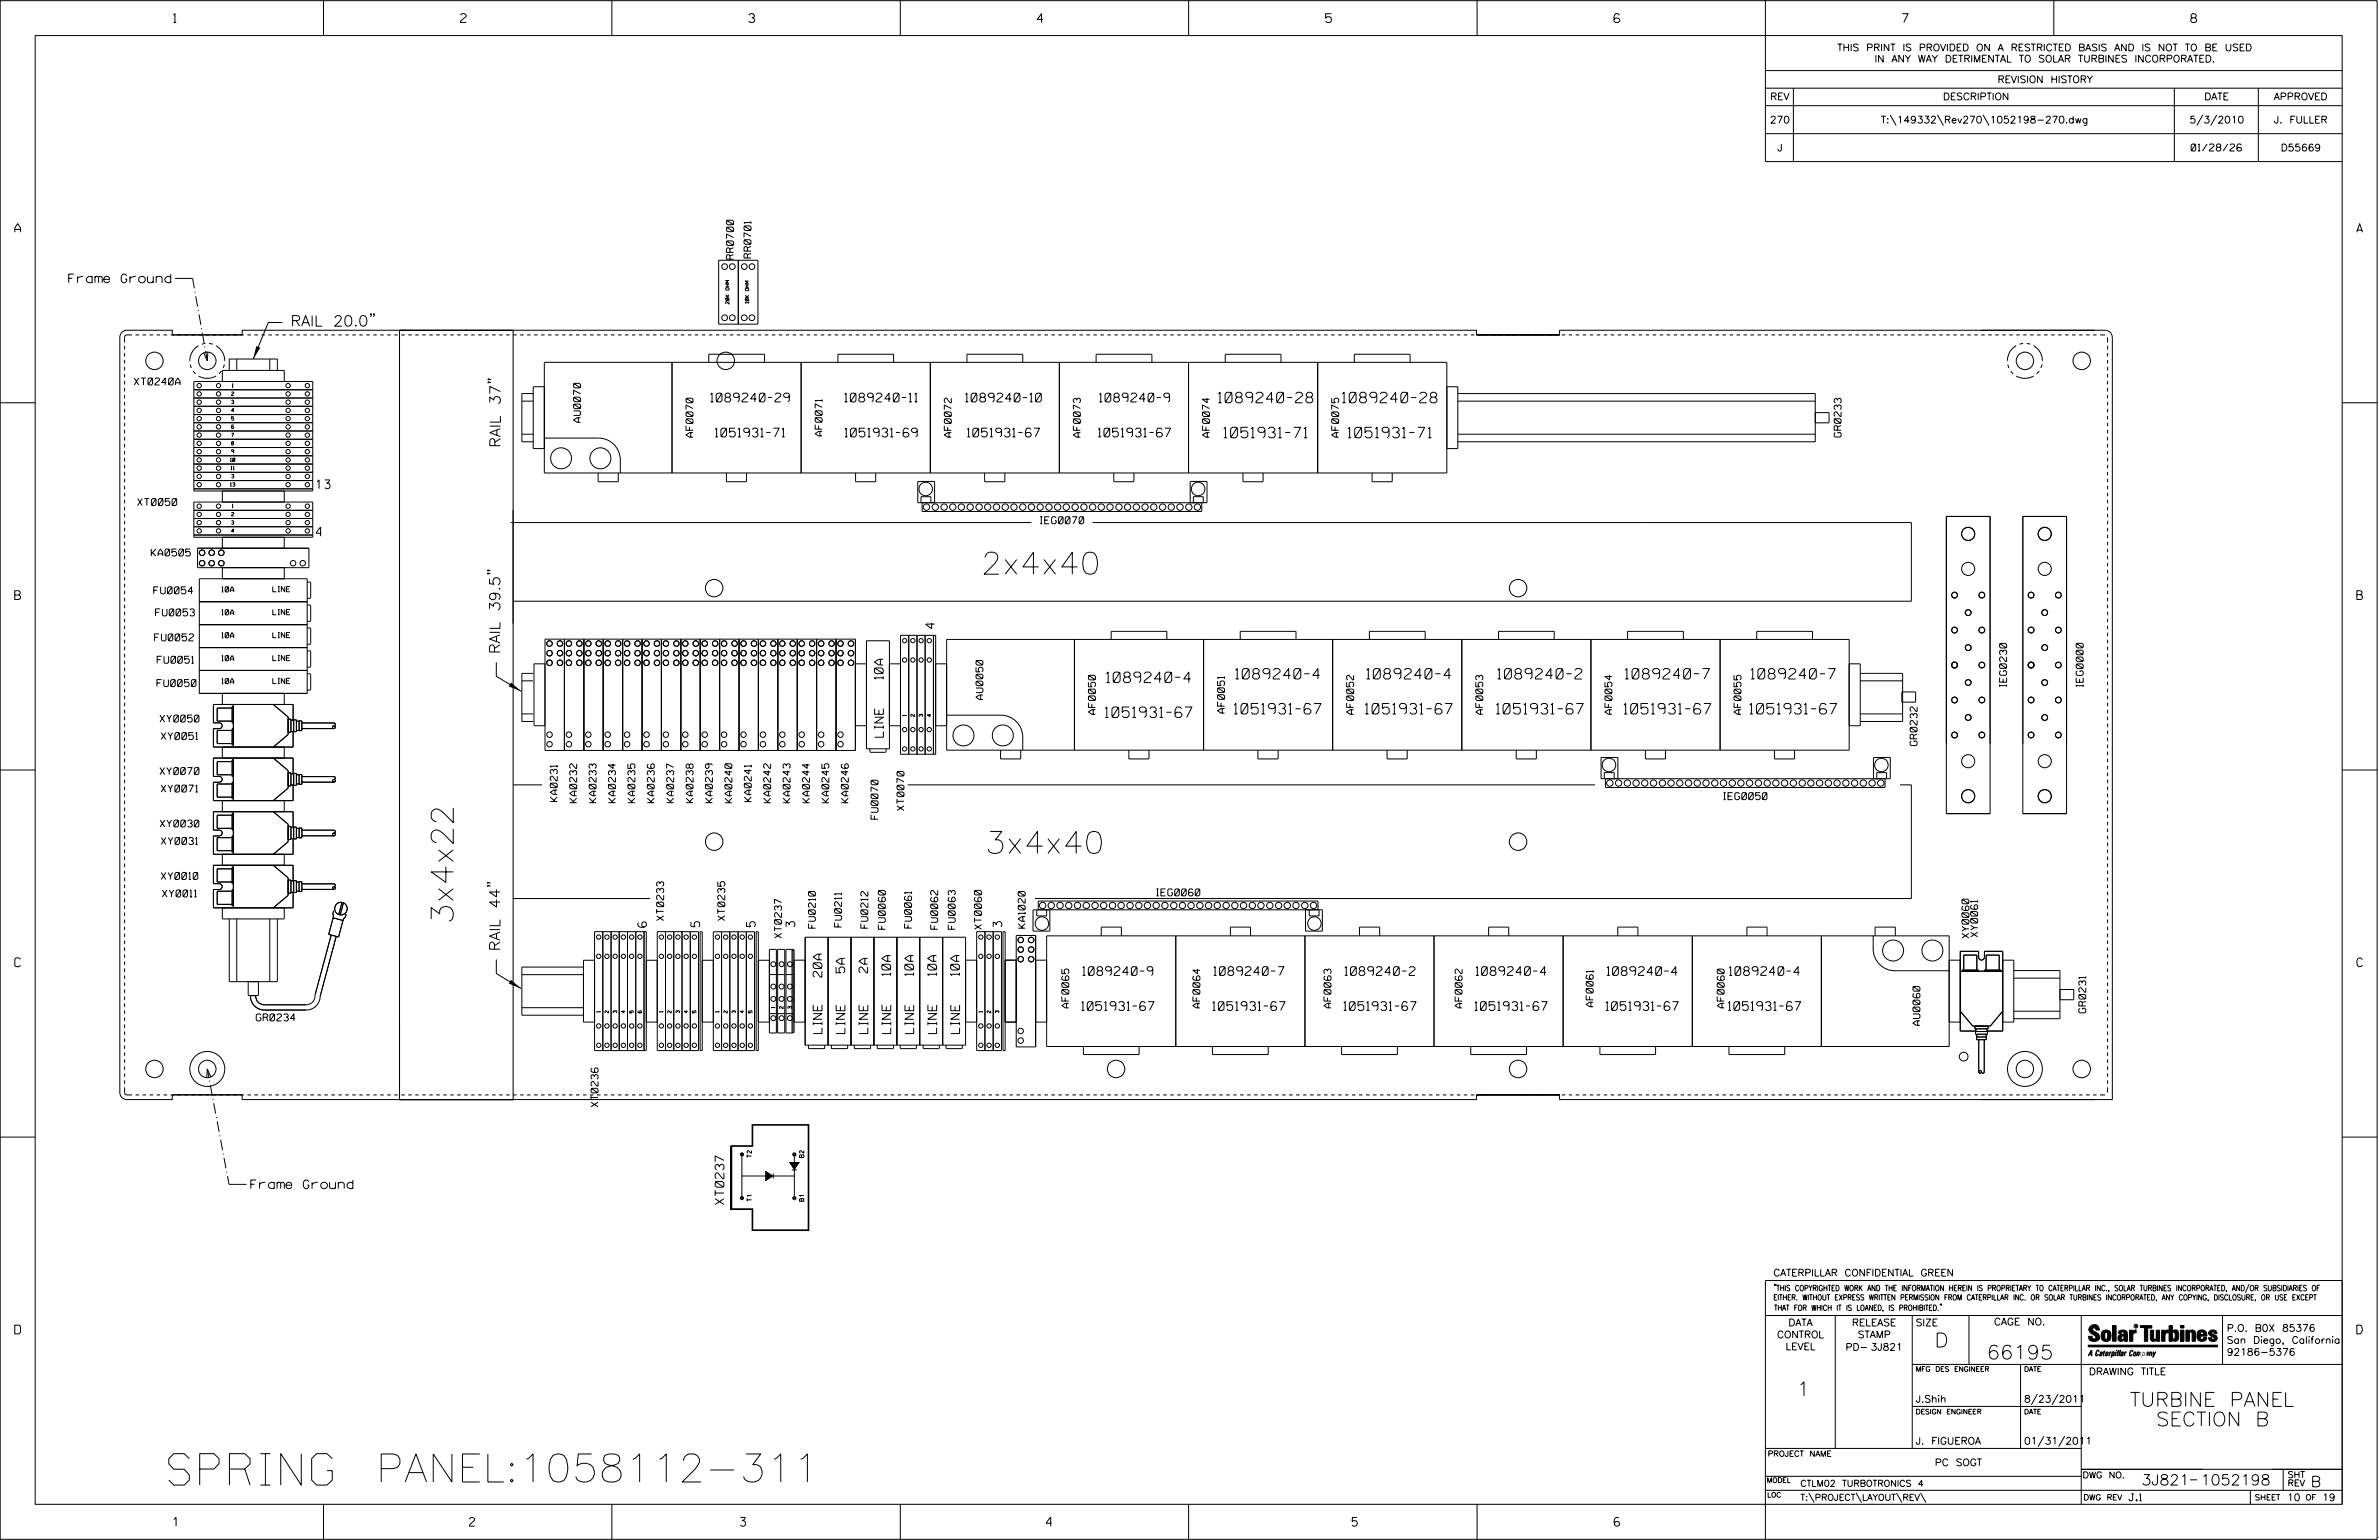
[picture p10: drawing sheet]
<svg xmlns="http://www.w3.org/2000/svg" width="864mm" height="559mm" viewBox="0 0 864 559" stroke-linecap="round" stroke-linejoin="round" font-family="sans-serif">
<defs><g id="words">
<text font-size="11.4" x="61.3" y="538.9">SPRING</text>
<text font-size="10.2" x="136.5" y="537.7">PANEL:1058112-311</text>
<g font-size="8">
<text x="356.1" y="208.4">2x4x40</text>
<text x="357.5" y="309.7">3x4x40</text>
<text x="164.5" y="335.4" transform="rotate(-90 164.5 335.4)">3x4x22</text>
</g>
<g font-size="5.1">
<text x="702.3" y="488.8">D</text>
<text x="721.2" y="493.2">66195</text>
<text x="652.2" y="506.5">1</text>
<text x="773.1" y="510.3">TURBINE PANEL</text>
<text x="782.7" y="517.4">SECTION B</text>
</g>
<g font-size="3.8">
<text x="105.5" y="118.3">RAIL 20.0&quot;</text>
<text x="442.3" y="146.2">1089240-28</text>
<text x="487.3" y="146.2">1089240-28</text>
<text x="444.3" y="158.8">1051931-71</text>
<text x="489.3" y="158.8">1051931-71</text>
<text x="181.6" y="162.5" transform="rotate(-90 181.6 162.5)">RAIL 37&quot;</text>
<text x="181.5" y="237.3" transform="rotate(-90 181.5 237.3)">RAIL 39.5&quot;</text>
<text x="401.7" y="247.7">1089240-4</text>
<text x="448.5" y="246.4">1089240-4</text>
<text x="496.1" y="246.4">1089240-4</text>
<text x="543.7" y="246.4">1089240-2</text>
<text x="590" y="246.4">1089240-7</text>
<text x="635.7" y="246.4">1089240-7</text>
<text x="401.2" y="260.4">1051931-67</text>
<text x="448" y="259.1">1051931-67</text>
<text x="495.6" y="259.1">1051931-67</text>
<text x="543.2" y="259.1">1051931-67</text>
<text x="589.5" y="259.1">1051931-67</text>
<text x="635.2" y="259.1">1051931-67</text>
<text x="181.5" y="345.1" transform="rotate(-90 181.5 345.1)">RAIL 44&quot;</text>
<text x="777.4" y="538.9">3J821</text>
<text x="798.8" y="538.9">1052198</text>
<text x="838.8" y="539.5">B</text>
</g>
<g font-size="3.2">
<text x="63" y="8.2">1</text>
<text x="167.2" y="8.2">2</text>
<text x="271.8" y="8.2">3</text>
<text x="376.5" y="8.2">4</text>
<text x="481.2" y="8.2">5</text>
<text x="690.6" y="8.2">7</text>
<text x="795.3" y="8.2">8</text>
<text x="5.4" y="84.3">A</text>
<text x="855.5" y="84.3">A</text>
<text x="24.9" y="102.6">Frame Ground</text>
<text x="258" y="145.8">1089240-29</text>
<text x="306.6" y="145.8">1089240-11</text>
<text x="350.5" y="145.8">1089240-10</text>
<text x="399.1" y="145.8">1089240-9</text>
<text x="259.6" y="158.5">1051931-71</text>
<text x="306.7" y="158.5">1051931-69</text>
<text x="351.1" y="158.5">1051931-67</text>
<text x="398.7" y="158.5">1051931-67</text>
<text x="114.8" y="177.3">13</text>
<text x="114.8" y="194.6">4</text>
<text x="5.4" y="217.5">B</text>
<text x="855.6" y="217.5">B</text>
<text x="339.3" y="228.1" transform="rotate(-90 339.3 228.1)">4</text>
<text x="320.6" y="246.5" transform="rotate(-90 320.6 246.5)">10A</text>
<text x="320.7" y="267.5" transform="rotate(-90 320.7 267.5)">LINE</text>
<text x="234.7" y="336.5" transform="rotate(-90 234.7 336.5)">6</text>
<text x="254" y="336.3" transform="rotate(-90 254 336.3)">5</text>
<text x="274.2" y="336.3" transform="rotate(-90 274.2 336.3)">5</text>
<text x="288.5" y="336.3" transform="rotate(-90 288.5 336.3)">3</text>
<text x="363.7" y="336.3" transform="rotate(-90 363.7 336.3)">3</text>
<text x="5.4" y="350.8">C</text>
<text x="306.7" y="353" transform="rotate(-90 306.7 353)">5A</text>
<text x="315" y="353" transform="rotate(-90 315 353)">2A</text>
<text x="393" y="353.9">1089240-9</text>
<text x="440.6" y="353.9">1089240-7</text>
<text x="488.2" y="353.9">1089240-2</text>
<text x="535.8" y="353.9">1089240-4</text>
<text x="583.4" y="353.9">1089240-4</text>
<text x="627.8" y="353.9">1089240-4</text>
<text x="855.6" y="350.8">C</text>
<text x="298.3" y="354.5" transform="rotate(-90 298.3 354.5)">20A</text>
<text x="323.3" y="354" transform="rotate(-90 323.3 354)">10A</text>
<text x="331.6" y="354" transform="rotate(-90 331.6 354)">10A</text>
<text x="339.9" y="354" transform="rotate(-90 339.9 354)">10A</text>
<text x="348.3" y="354" transform="rotate(-90 348.3 354)">10A</text>
<text x="392.6" y="366.6">1051931-67</text>
<text x="440.2" y="366.6">1051931-67</text>
<text x="487.8" y="366.6">1051931-67</text>
<text x="535.4" y="366.6">1051931-67</text>
<text x="583" y="366.6">1051931-67</text>
<text x="627.4" y="366.6">1051931-67</text>
<text x="298.4" y="375" transform="rotate(-90 298.4 375)">LINE</text>
<text x="306.7" y="375" transform="rotate(-90 306.7 375)">LINE</text>
<text x="315" y="375" transform="rotate(-90 315 375)">LINE</text>
<text x="323.4" y="375" transform="rotate(-90 323.4 375)">LINE</text>
<text x="331.7" y="375" transform="rotate(-90 331.7 375)">LINE</text>
<text x="340" y="375" transform="rotate(-90 340 375)">LINE</text>
<text x="348.3" y="375" transform="rotate(-90 348.3 375)">LINE</text>
<text x="91.1" y="431.3">Frame Ground</text>
<text x="262.8" y="437.1" transform="rotate(-90 262.8 437.1)">XT0237</text>
<text x="5.4" y="484">D</text>
<text x="855.6" y="484">D</text>
<text x="62.8" y="553.8">1</text>
<text x="170.4" y="553.8">2</text>
<text x="268.8" y="553.8">3</text>
<text x="379.8" y="553.8">4</text>
<text x="490.8" y="553.8">5</text>
<text x="585.9" y="553.8">6</text>
</g>
<g font-size="2.5">
<text x="666.9" y="18.5">THIS PRINT IS PROVIDED ON A RESTRICTED BASIS AND IS NOT TO BE USED</text>
<text x="680.5" y="22.6">IN ANY WAY DETRIMENTAL TO SOLAR TURBINES INCORPORATED.</text>
<text x="725.1" y="30">REVISION HISTORY</text>
<text x="642.6" y="36.3">REV</text>
<text x="705.3" y="36.3">DESCRIPTION</text>
<text x="800.2" y="36.3">DATE</text>
<text x="825.4" y="36.3">APPROVED</text>
<text x="642.5" y="44.7">270</text>
<text x="682.8" y="44.7">T:\149332\Rev270\1052198-270.dwg</text>
<text x="794.8" y="44.7">5/3/2010</text>
<text x="825.5" y="44.7">J. FULLER</text>
<text x="645.2" y="54.8">J</text>
<text x="795.4" y="54.8">01/28/26</text>
<text x="827.9" y="54.8">D55669</text>
<text x="266.3" y="94.1" transform="rotate(-90 266.3 94.1)">RR0700</text>
<text x="272.6" y="93.6" transform="rotate(-90 272.6 93.6)">RR0701</text>
<text x="48.7" y="139.7">XT0240A</text>
<text x="210.7" y="153.3" transform="rotate(-90 210.7 153.3)">AU0070</text>
<text x="251.6" y="158.6" transform="rotate(-90 251.6 158.6)">AF0070</text>
<text x="298.4" y="158.2" transform="rotate(-90 298.4 158.2)">AF0071</text>
<text x="345.3" y="158.6" transform="rotate(-90 345.3 158.6)">AF0072</text>
<text x="392.2" y="158.6" transform="rotate(-90 392.2 158.6)">AF0073</text>
<text x="439.1" y="158.6" transform="rotate(-90 439.1 158.6)">AF0074</text>
<text x="485.9" y="158.6" transform="rotate(-90 485.9 158.6)">AF0075</text>
<text x="668.4" y="158.6" transform="rotate(-90 668.4 158.6)">GR0233</text>
<text x="50" y="183.4">XT0050</text>
<text x="377.6" y="190">IEG0070</text>
<text x="54.9" y="201.7">KA0505</text>
<text x="55.8" y="215.5">FU0054</text>
<text x="56.4" y="223.5">FU0053</text>
<text x="56.1" y="232.5">FU0052</text>
<text x="57" y="240.7">FU0051</text>
<text x="57" y="249.1">FU0050</text>
<text x="728.4" y="249.2" transform="rotate(-90 728.4 249.2)">IEG0230</text>
<text x="756.2" y="249.2" transform="rotate(-90 756.2 249.2)">IEG0000</text>
<text x="356.8" y="253.8" transform="rotate(-90 356.8 253.8)">AU0050</text>
<text x="58.1" y="262">XY0050</text>
<text x="397.6" y="259.2" transform="rotate(-90 397.6 259.2)">AF0050</text>
<text x="444.5" y="258.8" transform="rotate(-90 444.5 258.8)">AF0051</text>
<text x="491.4" y="259.2" transform="rotate(-90 491.4 259.2)">AF0052</text>
<text x="538.3" y="259.2" transform="rotate(-90 538.3 259.2)">AF0053</text>
<text x="585.1" y="259.2" transform="rotate(-90 585.1 259.2)">AF0054</text>
<text x="632" y="259.2" transform="rotate(-90 632 259.2)">AF0055</text>
<text x="58.5" y="268.4">XY0051</text>
<text x="695.9" y="270.6" transform="rotate(-90 695.9 270.6)">GR0232</text>
<text x="58.1" y="281.1">XY0070</text>
<text x="58.5" y="287.4">XY0071</text>
<text x="202.3" y="290.8" transform="rotate(-90 202.3 290.8)">KA0231</text>
<text x="209.3" y="291.2" transform="rotate(-90 209.3 291.2)">KA0232</text>
<text x="216.4" y="291.2" transform="rotate(-90 216.4 291.2)">KA0233</text>
<text x="223.4" y="291.2" transform="rotate(-90 223.4 291.2)">KA0234</text>
<text x="230.5" y="291.2" transform="rotate(-90 230.5 291.2)">KA0235</text>
<text x="237.5" y="291.2" transform="rotate(-90 237.5 291.2)">KA0236</text>
<text x="244.5" y="291.2" transform="rotate(-90 244.5 291.2)">KA0237</text>
<text x="251.6" y="291.2" transform="rotate(-90 251.6 291.2)">KA0238</text>
<text x="258.6" y="291.2" transform="rotate(-90 258.6 291.2)">KA0239</text>
<text x="265.7" y="291.3" transform="rotate(-90 265.7 291.3)">KA0240</text>
<text x="272.7" y="290.9" transform="rotate(-90 272.7 290.9)">KA0241</text>
<text x="279.8" y="291.3" transform="rotate(-90 279.8 291.3)">KA0242</text>
<text x="286.8" y="291.3" transform="rotate(-90 286.8 291.3)">KA0243</text>
<text x="293.8" y="291.3" transform="rotate(-90 293.8 291.3)">KA0244</text>
<text x="300.9" y="291.3" transform="rotate(-90 300.9 291.3)">KA0245</text>
<text x="307.9" y="291.3" transform="rotate(-90 307.9 291.3)">KA0246</text>
<text x="625.7" y="290.2">IEG0050</text>
<text x="318.7" y="297.2" transform="rotate(-90 318.7 297.2)">FU0070</text>
<text x="328.1" y="294.1" transform="rotate(-90 328.1 294.1)">XT0070</text>
<text x="58.1" y="300.1">XY0030</text>
<text x="58.6" y="306.4">XY0031</text>
<text x="58.5" y="319.1">XY0010</text>
<text x="58.9" y="325.5">XY0011</text>
<text x="419.8" y="325.1">IEG0060</text>
<text x="240.9" y="334" transform="rotate(-90 240.9 334)">XT0233</text>
<text x="263.1" y="334" transform="rotate(-90 263.1 334)">XT0235</text>
<text x="283.7" y="340.4" transform="rotate(-90 283.7 340.4)">XT0237</text>
<text x="296" y="336.8" transform="rotate(-90 296 336.8)">FU0210</text>
<text x="305.5" y="336.4" transform="rotate(-90 305.5 336.4)">FU0211</text>
<text x="315" y="336.8" transform="rotate(-90 315 336.8)">FU0212</text>
<text x="321.4" y="337.2" transform="rotate(-90 321.4 337.2)">FU0060</text>
<text x="330.9" y="336.8" transform="rotate(-90 330.9 336.8)">FU0061</text>
<text x="340.4" y="337.2" transform="rotate(-90 340.4 337.2)">FU0062</text>
<text x="346.8" y="337.2" transform="rotate(-90 346.8 337.2)">FU0063</text>
<text x="356.3" y="337.2" transform="rotate(-90 356.3 337.2)">XT0060</text>
<text x="372.1" y="336.8" transform="rotate(-90 372.1 336.8)">KA1020</text>
<text x="714.7" y="340.4" transform="rotate(-90 714.7 340.4)">XY0060</text>
<text x="717.9" y="339.9" transform="rotate(-90 717.9 339.9)">XY0061</text>
<text x="388" y="365.7" transform="rotate(-90 388 365.7)">AF0065</text>
<text x="435.6" y="365.7" transform="rotate(-90 435.6 365.7)">AF0064</text>
<text x="483.2" y="365.7" transform="rotate(-90 483.2 365.7)">AF0063</text>
<text x="530.7" y="365.7" transform="rotate(-90 530.7 365.7)">AF0062</text>
<text x="578.3" y="365.3" transform="rotate(-90 578.3 365.3)">AF0061</text>
<text x="625.9" y="365.7" transform="rotate(-90 625.9 365.7)">AF0060</text>
<text x="93" y="370.4">GR0234</text>
<text x="757.2" y="367.5" transform="rotate(-90 757.2 367.5)">GR0231</text>
<text x="696.9" y="372.1" transform="rotate(-90 696.9 372.1)">AU0060</text>
<text x="217.1" y="401.6" transform="rotate(-90 217.1 401.6)">XT0236</text>
<text x="643.8" y="463">CATERPILLAR CONFIDENTIAL GREEN</text>
<text x="645.1" y="485.5">CONTROL</text>
<text x="649.2" y="481.1">DATA</text>
<text x="672.3" y="481.1">RELEASE</text>
<text x="674.4" y="485.5">STAMP</text>
<text x="695.4" y="481.1">SIZE</text>
<text x="723.8" y="480.8">CAGE NO.</text>
<text x="808.4" y="483.1">P.O. B0X 85376</text>
<text x="648.2" y="489.8">LEVEL</text>
<text x="669.9" y="490">PD- 3J821</text>
<text x="808.4" y="487.5">San Diego, California</text>
<text x="808.4" y="491.8">92186-5376</text>
<text x="758.3" y="498.9">DRAWING TITLE</text>
<text x="695.4" y="508.9">J.Shih</text>
<text x="734.8" y="508.9">8/23/2011</text>
<text x="695.4" y="524.1">J. FIGUEROA</text>
<text x="734.8" y="524.1">01/31/2011</text>
<text x="702.4" y="531.9">PC SOGT</text>
<text x="772.8" y="544.6">J.1</text>
<text x="830.2" y="544.6">10</text>
<text x="843" y="544.6">19</text>
</g>
<g font-size="2.3">
<text x="653.5" y="539.4">CTLM02 TURBOTRONICS 4</text>
<text x="756" y="536.3">DWG NO.</text>
<text x="830.4" y="539.3">REV</text>
<text x="830.4" y="536.2">SHT</text>
<text x="653.5" y="544.5">T:\PROJECT\LAYOUT\REV\</text>
</g>
<g font-size="2">
<text x="643.8" y="468.4">&quot;THIS COPYRIGHTED WORK AND THE INFORMATION HEREIN IS PROPRIETARY TO CATERPILLAR INC., SOLAR TURBINES INCORPORATED, AND/OR SUBSIDIARIES OF</text>
<text x="643.8" y="471.8">EITHER. WITHOUT EXPRESS WRITTEN PERMISSION FROM CATERPILLAR INC. OR SOLAR TURBINES INCORPORATED, ANY COPYING, DISCLOSURE, OR USE EXCEPT</text>
<text x="644" y="475.6">THAT FOR WHICH IT IS LOANED, IS PROHIBITED.&quot;</text>
<text x="641.7" y="528.5">PROJECT NAME</text>
<text x="756.3" y="544.3">DWG REV</text>
<text x="818.5" y="544.3">SHEET</text>
<text x="836.9" y="544.3">OF</text>
</g>
<g font-size="1.9">
<text x="80.5" y="214.8">10A</text>
<text x="99" y="214.7">LINE</text>
<text x="80.5" y="223.1">10A</text>
<text x="99" y="223.1">LINE</text>
<text x="80.5" y="231.4">10A</text>
<text x="99" y="231.4">LINE</text>
<text x="80.5" y="239.8">10A</text>
<text x="99" y="239.7">LINE</text>
<text x="80.5" y="248.1">10A</text>
<text x="99" y="248">LINE</text>
</g>
<g font-size="1.8">
<text x="695.4" y="497.6">MFG DES ENGINEER</text>
<text x="734.8" y="497.6">DATE</text>
<text x="695.4" y="513.1">DESIGN ENGINEER</text>
<text x="734.8" y="513.1">DATE</text>
<text x="641.3" y="538">MODEL</text>
<text x="641.5" y="543.3">LOC</text>
</g>
<g font-size="1.6">
<text x="272.8" y="420" transform="rotate(-90 272.8 420)">T2</text>
<text x="291.8" y="420" transform="rotate(-90 291.8 420)">B2</text>
<text x="272.8" y="435.9" transform="rotate(-90 272.8 435.9)">T1</text>
<text x="291.8" y="435.9" transform="rotate(-90 291.8 435.9)">B1</text>
</g>
<g font-size="1.3">
<text x="264.7" y="110.3" transform="rotate(-90 264.7 110.3)">20K OHM</text>
<text x="271.8" y="110" transform="rotate(-90 271.8 110)">10K OHM</text>
<text x="84" y="143.5">2</text>
<text x="84.2" y="140.5">1</text>
<text x="84" y="146.5">3</text>
<text x="84" y="149.5">4</text>
<text x="84" y="152.5">5</text>
<text x="84" y="155.5">6</text>
<text x="84" y="161.5">8</text>
<text x="84" y="158.5">7</text>
<text x="83.6" y="167.5">10</text>
<text x="84" y="164.5">9</text>
<text x="83.8" y="170.4">11</text>
<text x="84" y="173.4">3</text>
<text x="83.6" y="176.4">13</text>
<text x="84.2" y="184.2">1</text>
<text x="84" y="187.2">2</text>
<text x="84" y="190.2">3</text>
<text x="84" y="193.2">4</text>
<text x="328.9" y="259.8" transform="rotate(-90 328.9 259.8)">1</text>
<text x="331.9" y="260" transform="rotate(-90 331.9 260)">2</text>
<text x="334.9" y="260" transform="rotate(-90 334.9 260)">3</text>
<text x="337.9" y="260" transform="rotate(-90 337.9 260)">4</text>
<text x="281.3" y="365.8" transform="rotate(-90 281.3 365.8)">1</text>
<text x="217.9" y="367.3" transform="rotate(-90 217.9 367.3)">1</text>
<text x="220.9" y="367.6" transform="rotate(-90 220.9 367.6)">2</text>
<text x="223.9" y="367.6" transform="rotate(-90 223.9 367.6)">3</text>
<text x="226.9" y="367.6" transform="rotate(-90 226.9 367.6)">4</text>
<text x="229.9" y="367.6" transform="rotate(-90 229.9 367.6)">5</text>
<text x="232.9" y="367.6" transform="rotate(-90 232.9 367.6)">6</text>
<text x="240.7" y="367.3" transform="rotate(-90 240.7 367.3)">1</text>
<text x="243.7" y="367.6" transform="rotate(-90 243.7 367.6)">2</text>
<text x="246.6" y="367.6" transform="rotate(-90 246.6 367.6)">3</text>
<text x="249.6" y="367.6" transform="rotate(-90 249.6 367.6)">4</text>
<text x="252.6" y="367.6" transform="rotate(-90 252.6 367.6)">5</text>
<text x="261" y="367.3" transform="rotate(-90 261 367.3)">1</text>
<text x="264" y="367.6" transform="rotate(-90 264 367.6)">2</text>
<text x="267" y="367.6" transform="rotate(-90 267 367.6)">3</text>
<text x="270" y="367.6" transform="rotate(-90 270 367.6)">4</text>
<text x="273" y="367.6" transform="rotate(-90 273 367.6)">5</text>
<text x="284.3" y="366" transform="rotate(-90 284.3 366)">2</text>
<text x="287.3" y="366" transform="rotate(-90 287.3 366)">3</text>
<text x="356.6" y="367.3" transform="rotate(-90 356.6 367.3)">1</text>
<text x="359.6" y="367.6" transform="rotate(-90 359.6 367.6)">2</text>
<text x="362.6" y="367.6" transform="rotate(-90 362.6 367.6)">3</text>
</g>
<text font-size=".9" x="775.1" y="481.7">R</text>
</g></defs>
<g fill="none" stroke="#000" stroke-width=".36">
<path d="M.1 .2h862.8v558.4h-862.8zM12.8 12.9h837.4v533h-837.4zM117.4 .2v12.7M222.1 .2v12.7M326.8 .2v12.7M431.5 .2v12.7M536.2 .2v12.7M587.9 5.5l-.5-.5h-1l-.5 1v1.7l.5 .4h1l.6-.4v-.6l-.6-.5h-1l-.5 .5M640.9 .2v58.4h209.3M745.6 .2v12.7M640.9 25.6h209.3M640.9 32h209.3"/>
<path d="M640.9 38.3h209.3M651 32v26.6M789.3 32v26.6M819.8 32v26.6M640.9 48.5h209.3M686.2 41.7l2.1 3.8M703.3 41.7l2.2 3.8M719.9 41.7l2.1 3.8M799.6 41.7l-2.1 3.8M804.7 41.7l-2.2 3.8M260.9 94.4h14.2v23.2h-14.2zM268 94.4v23.2"/>
<path d="M63.6 101h6.3l.7 3.6M70.8 105.9v.3M71 107.5l.7 3.7M71.9 112.5l.1 .4M72.2 114.1l.7 3.8M73.1 119.1l.1 .4M102.5 117h-5.1l-5.5 13.3M134.8 114h-.4h.4l-.4 .9M135.9 114h-.4h.4l-.4 .9M145 119.9l41.3-.1v279.2l-41.3 .1zM45.2 125.6v1.2M45.2 128.1v1.3"/>
<path d="M45.2 130.6v1.3M45.2 133.2v1.2M45.2 135.7v1.3M45.2 138.2v1.3M47.9 121.5h-1.8l-.6 .3-.3 2.5M49.2 121.5h1.3M51.8 121.5h1.2M54.3 121.5h1.3M56.8 121.5h1.3M59.4 121.5h1.2M61.9 121.5h26.6M69 132.3l.4 1.2"/>
<path d="M70.1 134.7l.9 .9M70.4 138.4h43.1v39.8h-43.1zM72.1 136.4l1.3 .6 1.8 .3 1.8-.2 1.4-.7M72.1 125.4l-1.7 1.4-.9 1.3-.6 2.9M73.4 120.7l.7 3.8M73.9 128l1.3 3M74.3 125.7l.1 .4M74.6 124.6l-1.3 .3M74.6 127.4l.6 3.6M75.5 127.7l-.3 3.3M75.9 124.6l1.3 .3M78.4 125.4l1.6 1.3 .9 1.4 .7 2.9"/>
<path d="M80.4 134.7l-.9 .9M81.5 132.3l-.5 1.2M83.2 134.4v-4.1h17.5v4.1M85.9 130.3v4.1M89.8 121.5h1.3M92.4 121.5h1.2M94.9 121.5h1.3M97.4 121.5h1.3M97.9 130.3v4.1M100 121.5h1.2M102.5 121.5h1.3M103.2 138.4v-4h-22.5v4"/>
<path d="M105.1 121.5h1.2M107.6 121.5h1.3M110.1 121.5h1.3M112.7 121.5h1.2M115.2 121.5h1.3M117.8 121.5h1.2M120.3 121.5h1.3M122.8 121.5h1.3M125.3 121.5h1.3M127.9 121.5h1.3M130.4 121.5h1.3M133 121.5h1.2"/>
<path d="M135.5 121.5h1.3M138 121.5h1.3M140.6 121.5h1.3M143.1 121.5h1.3M145.7 121.5h1.2M148.2 121.5h1.3M150.7 121.5h1.3M153.3 121.5h1.3M155.8 121.5h1.3M158.4 121.5h1.2M160.9 121.5h1.3M163.4 121.5h1.3"/>
<path d="M165.9 121.5h1.3M168.5 121.5h1.3M171 121.5h1.3M173.6 121.5h1.2M176.1 121.5h1.3M177.3 138.6v.4v-.4l.9 .4M177.3 137.5v.4v-.4l.9 .4M178.6 121.5h1.3M181.2 121.5h1.3M183.7 121.5h1.3M186.3 121.5h1.2M188.8 121.5h1.3"/>
<path d="M191.3 121.5h1.3M193.9 121.5h1.3M196.4 121.5h1.3M197.6 131.5h327.6v40.1h-327.6zM199 121.5h1.2M201.5 121.5h1.3M204 121.5h1.3M206.6 121.5h1.2M209.1 121.5h1.3M211.6 121.5h1.3M214.2 121.5h1.2M216.7 121.5h1.3"/>
<path d="M219.3 121.5h1.2M221.8 121.5h1.3M224.3 121.5h1.3M226.9 121.5h1.2M229.4 121.5h1.3M232 121.5h1.2M234.5 121.5h1.3M237 121.5h1.3M239.6 121.5h1.2M242.1 121.5h1.3M243.9 131.5v40.1M244.7 121.5h1.2"/>
<path d="M247.2 121.5h1.2M249.7 121.5h1.3M252.2 121.5h1.3M254.8 121.5h1.2M257.3 131.5v-2.9h20.2v2.9M257.3 121.5h1.3M259.9 121.5h1.2M262.4 121.5h1.3M264.9 121.5h1.3M267.5 121.5h1.2M270 121.5h1.3M270.8 121.8h.1"/>
<path d="M272.6 121.5h1.2M275.1 121.5h1.3M277.6 121.5h1.3M280.2 121.5h1.2M282.7 121.5h1.3M285.3 121.5h1.2M287.8 121.5h1.2M290.3 121.5h1.3M290.8 131.5v40.1M292.8 121.5h1.3M295.4 121.5h1.3M297.9 121.5h1.3"/>
<path d="M300.5 121.5h1.2M303 121.5h1.3M304.2 131.5v-2.9h20.2v2.9M305.5 121.5h1.3M308.1 121.5h1.3M310.6 121.5h1.3M313.2 121.5h1.2M315.7 121.5h1.3M318.2 121.5h1.3M320.8 121.5h1.3M323.3 121.5h1.3M325.9 121.5h1.2"/>
<path d="M328.4 121.5h1.2M330.9 121.5h1.3M333.4 121.5h1.3M336 121.5h1.3M337.7 131.5v40.1M338.5 121.5h1.3M341.1 121.5h1.2M343.6 121.5h1.3M346.1 121.5h1.3M348.7 121.5h1.3M351 131.5v-2.9h20.3v2.9M351.2 121.5h1.3"/>
<path d="M353.8 121.5h1.2M356.3 121.5h1.3M358.8 121.5h1.3M361.4 121.5h1.3M363.9 121.5h1.3M366.5 121.5h1.2M369 121.5h1.2M371.5 121.5h1.3M374.1 121.5h1.2M376.6 121.5h1.3M379.1 121.5h1.3M381.7 121.5h1.2"/>
<path d="M384.2 121.5h1.3M384.6 131.5v40.1M386.8 121.5h1.2M389.3 121.5h1.3M391.8 121.5h1.3M394.4 121.5h1.2M396.9 121.5h1.3M397.9 131.5v-2.9h20.2v2.9M399.5 121.5h1.2M402 121.5h1.3M404.5 121.5h1.3M407.1 121.5h1.2"/>
<path d="M409.6 121.5h1.2M412.1 121.5h1.3M414.7 121.5h1.2M417.2 121.5h1.3M419.7 121.5h1.3M422.3 121.5h1.2M424.8 121.5h1.3M427.4 121.5h1.2M429.9 121.5h1.3M431.4 131.5v40.1M432.4 121.5h1.3M435 121.5h1.2"/>
<path d="M437.5 121.5h1.3M440.1 121.5h1.2M442.6 121.5h1.3M444.8 131.5v-2.9h20.2v2.9M445.1 121.5h1.3M447.7 121.5h1.2M450.2 121.5h1.2M452.7 121.5h1.3M455.3 121.5h1.2M457.8 121.5h1.3M460.3 121.5h1.3M462.9 121.5h1.2"/>
<path d="M465.4 121.5h1.3M468 121.5h1.2M470.5 121.5h1.3M473 121.5h1.3M475.6 121.5h1.2M478.1 121.5h1.3M478.3 131.5v40.1M480.7 121.5h1.2M483.2 121.5h1.3M485.7 121.5h1.3M488.3 121.5h1.2M490.8 121.5h1.3"/>
<path d="M491.6 131.5v-2.9h20.3v2.9M493.3 121.5h1.3M495.9 121.5h1.2M498.4 121.5h1.3M500.9 121.5h1.3M503.5 121.5h1.3M506 121.5h1.3M508.6 121.5h1.2M511.1 121.5h1.3M513.6 121.5h1.3M516.2 121.5h1.3M518.7 121.5h1.3"/>
<path d="M521.3 121.5h1.2M523.8 121.5h1.3M526.3 121.5h1.3M528.9 121.5h1.2M531.4 121.5h1.3M533.9 121.5h1.3M536 121.5h30.1h-30.1v-1.7h-448.1v1.7h-25.4v-1.7h-16.5a2.59 2.59 0 0 0-2.5 2.6v274.1a2.59 2.59 0 0 0 2.5 2.5h16.5v-1.7h25.4v1.7h448.1v-1.7h30.1h-30.1M536.5 121.5h1.2M539 121.5h1.3M541.5 121.5h1.3M544.1 121.5h1.3M546.6 121.5h1.3"/>
<path d="M549.2 121.5h1.2M551.7 121.5h1.3M554.2 121.5h1.3M556.8 121.5h1.3M559.3 121.5h1.3M561.9 121.5h1.2M564.4 121.5h1.3M566.1 121.5v-1.7h198.1a2.53 2.53 0 0 1 2.6 2.6v276.6h-200.7v-1.7M566.9 121.5h1.3M569.5 121.5h1.2M572 121.5h1.3M574.5 121.5h1.3"/>
<path d="M577.1 121.5h1.2M579.6 121.5h1.3M582.2 121.5h1.2M584.7 121.5h1.3M587.2 121.5h1.3M589.8 121.5h1.2M592.3 121.5h1.3M594.9 121.5h1.2M597.4 121.5h1.3M599.9 121.5h1.3M602.5 121.5h1.2M605 121.5h1.3"/>
<path d="M607.6 121.5h1.2M610.1 121.5h1.3M612.6 121.5h1.3M615.1 121.5h1.3M617.7 121.5h1.2M620.2 121.5h1.3M622.8 121.5h1.2M625.3 121.5h1.3M627.8 121.5h1.3M630.4 121.5h1.2M632.9 121.5h1.3M635.5 121.5h1.2"/>
<path d="M638 121.5h1.3M640.5 121.5h1.3M643.1 121.5h1.2M645.6 121.5h1.3M648.2 121.5h1.2M650.7 121.5h1.3M653.2 121.5h1.3M655.7 121.5h1.3M658.3 121.5h1.3M660.8 121.5h1.3M663.4 121.5h1.2M665.9 121.5h1.3"/>
<path d="M668.4 121.5h1.3M671 121.5h1.3M673.5 121.5h1.3M676.1 121.5h1.2M678.6 121.5h1.3M681.1 121.5h1.3M683.7 121.5h1.3M686.2 121.5h1.3M688.8 121.5h1.2M691.3 121.5h1.3M693.8 121.5h1.3M696.3 121.5h1.3"/>
<path d="M698.9 121.5h1.3M701.4 121.5h1.3M704 121.5h1.2M706.5 121.5h1.3M709 121.5h1.3M711.6 121.5h1.3M714.1 121.5h1.3M716.7 121.5h1.2M719.2 121.5h1.3M721.7 121.5h1.3M724.3 121.5h1.3M726.8 121.5h1.3"/>
<path d="M728.9 132.3l.4 1.2M729.4 121.5h1.2M729.9 134.7l.9 .9M731.9 136.4l1.3 .6 1.8 .3 1.8-.2 1.4-.7M731.9 125.4l-.9 .7-1.5 1.7-.7 1.8-.1 1.4M731.9 121.5h1.3M734.4 121.5h1.3M734.4 124.6l-1.3 .3M735.7 124.6l1.3 .3M737 121.5h1.2M738.2 125.4l1.6 1.3 .9 1.4 .5 1.3 .2 1.6M739.5 121.5h1.3"/>
<path d="M740.2 134.7l-.9 .9M741.3 132.3l-.4 1.2M742 121.5h1.3M744.6 121.5h1.2M747.1 121.5h1.3M749.7 121.5h1.2M752.2 121.5h1.3M754.7 121.5h1.3M757.3 121.5h1.2M759.8 121.5h1.3M762.4 121.5h1.8M765.1 122.4v1.9"/>
<path d="M765.1 125.6v1.2M765.1 128.1v1.3M765.1 130.6v1.3M765.1 133.2v1.2M765.1 135.7v1.3M765.1 138.2v1.3M.1 146.2h12.7M45.2 140.8v1.2M45.2 143.3v1.3M45.2 145.8v1.3M45.2 148.4v1.2M45.2 150.9v1.3"/>
<path d="M45.2 153.5v1.2M45.2 156v1.3M45.2 158.5v1.3M70.4 144.4h43.1M70.4 141.4h43.1M70.4 147.4h43.1M70.4 159.4h43.1M70.4 150.4h43.1M70.4 156.4h43.1M70.4 153.4h43.1M189.4 157.6h4.2M189.4 145.6h4.2"/>
<path d="M193.6 142.8h-4.2v17.5h4.2M197.6 159h19.6a7.9 7.9 0 0 1 8 7.9v4.7M197.6 140.3h-4v22.5h4M525.2 140.3h4v22.5h-4M529.2 142.8h129.8v17.5h-129.8M529.2 157.6h129.8M529.2 145.6h129.8M659 149.7h5v3.7h-5M765.1 140.8v1.2M765.1 143.3v1.3M765.1 145.8v1.3M765.1 148.4v1.2"/>
<path d="M765.1 150.9v1.3M765.1 153.5v1.2M765.1 156v1.3M765.1 158.5v1.3M850.2 146.2h12.7M45.2 161.1v1.2M45.2 163.6v1.3M45.2 166.2v1.2M45.2 168.7v1.3M45.2 171.2v1.3M45.2 173.8v1.2M45.2 176.3v1.3"/>
<path d="M45.2 178.8v1.3M70.4 177.4h43.1M70.4 171.4h43.1M70.4 168.4h43.1M70.4 174.4h43.1M70.4 162.4h43.1M70.4 165.4h43.1M80.7 178.2v4M103.2 178.2v4M217.1 171.6v3.2h7.3v-3.2M263.7 171.6v3.2h7.3v-3.2M310.6 171.6v3.2h7.3v-3.2"/>
<path d="M357.4 171.6v3.2h7.4v-3.2M404.3 171.6v3.2h7.3v-3.2M451.2 171.6v3.2h7.3v-3.2M498.1 171.6v3.2h7.3v-3.2M765.1 161.1v1.2M765.1 163.6v1.3M765.1 166.2v1.2M765.1 168.7v1.3M765.1 171.2v1.3M765.1 173.8v1.2M765.1 176.3v1.3M765.1 178.8v1.3"/>
<path d="M45.2 181.4v1.2M45.2 183.9v1.3M45.2 186.4v1.3M45.2 189v1.3M45.2 191.5v1.3M45.2 194.1v1.2M45.2 196.6v1.3M45.2 199.1v1.3M70.4 194.1h43.1M70.4 182.2h43.1v12.7h-43.1zM70.4 185.2h43.1M70.4 188.1h43.1"/>
<path d="M70.4 191.1h43.1M71.7 198.9h40.4v7.1h-40.4zM80.7 194.9v4M103.2 194.9v4M185.5 189.6h188.9M334.3 182.4v-2.2h3.6v2.2M334.8 182.4v3.2h101.4v-3.2M339.3 182.4v-7.7h-6.1v7.7h104.9v-7.7h-6.1v7.7M396.6 189.6h297.2v28.6h-507.5M433.2 182.4v-2.2h3.6v2.2M706.5 187.4h15.9v107.8h-15.9zM734.3 187.4h15.9v107.8h-15.9z"/>
<path d="M765.1 181.4v1.2M765.1 183.9v1.3M765.1 186.4v1.3M765.1 189v1.3M765.1 191.5v1.3M765.1 194.1v1.2M765.1 196.6v1.3M765.1 199.1v1.3M45.2 201.7v1.3M45.2 204.2v1.3M45.2 206.8v1.2M45.2 209.3v1.3"/>
<path d="M45.2 211.8v1.3M45.2 214.4v1.3M45.2 216.9v1.3M45.2 219.4v1.3M72.4 210h39.1v41.6h-39.1zM72.4 218.3h39.1M80.7 206v4M103.2 206v4M111.5 211.2h1l.3 .3v5.4l-.3 .2h-1M111.5 219.5h1l.3 .3v5.4l-.3 .2h-1M177.1 208v.4v-.4l.9 .4M177.1 206.9v.4v-.4l.9 .4"/>
<path d="M765.1 201.7v1.3M765.1 204.2v1.3M765.1 206.8v1.2M765.1 209.3v1.3M765.1 211.8v1.3M765.1 214.4v1.3M765.1 216.9v1.3M765.1 219.4v1.3M45.2 222v1.2M45.2 224.5v1.3M45.2 227v1.3M45.2 229.6v1.3"/>
<path d="M45.2 232.1v1.3M45.2 234.7v1.2M45.2 237.2v1.3M45.2 239.7v1.3M72.4 226.7h39.1M72.4 235h39.1M111.5 227.9h1l.3 .2v5.4l-.3 .3h-1M111.5 236.2h1l.3 .2v5.4l-.3 .3h-1M197.8 231.9h112.7v40.4h-112.7zM204.9 231.9v40.4M211.9 231.9v40.4M219 231.9v40.4"/>
<path d="M226 231.9v40.4M233.1 231.9v40.4M240.1 231.9v40.4M247.2 231.9v40.4M254.2 231.9v40.4M261.2 231.9v40.4M268.3 231.9v40.4M275.3 231.9v40.4M282.4 231.9v40.4M289.4 231.9v40.4M296.4 231.9v40.4M303.5 231.9v40.4"/>
<path d="M314.5 232.5h8.4v39.2h-8.4zM326.9 230.5h12.8v43.2h-12.8zM329.9 230.5v43.2M332.9 230.5v43.2M335.8 230.5v43.2M338.8 230.5v43.2M343.6 232h327.7v40.2h-327.7zM390 232v40.2M403.4 232v-2.9h20.2v2.9M436.9 232v40.2M450.2 232v-2.9h20.3v2.9M483.8 232v40.2"/>
<path d="M497.1 232v-2.9h20.2v2.9M530.6 232v40.2M544 232v-2.9h20.2v2.9M577.5 232v40.2M590.8 232v-2.9h20.3v2.9M624.4 232v40.2M637.7 232v-2.9h20.3v2.9M765.1 222v1.2M765.1 224.5v1.3M765.1 227v1.3M765.1 229.6v1.3M765.1 232.1v1.3"/>
<path d="M765.1 234.7v1.2M765.1 237.2v1.3M765.1 239.7v1.3M45.2 242.3v1.3M45.2 244.8v1.3M45.2 247.4v1.2M45.2 249.9v1.3M45.2 252.4v1.3M45.2 255v1.3M45.2 257.5v1.3M72.4 243.3h39.1M80.7 251.6v4"/>
<path d="M84.3 256.9h-5.5v4.8h5.5M84.7 256.3h-.4v6h.4M84.7 255.6v15.5M99.2 255.6l5.4 4.6v6.3l-5.4 4.6M103.2 251.6v4M111.5 244.5h1l.3 .3v5.4l-.3 .2h-1M180.2 240.3v5.1l9 5.4M189.4 259h4.2M189.4 247.1h4.1M193.6 244.3h-4.2v17.5h4.2M197.8 240.9h-3.9v22.4h3.9M310.5 240.9h4"/>
<path d="M322.9 240.9h4M339.7 240.9h3.9M343.7 259.5h19.6a7.9 7.9 0 0 1 8 7.9v4.8M671.3 240.9h4v22.4h-4M675.3 244.3h15.4v17.5h-15.4M675.3 259h15.4M675.3 247.1h15.4M690.4 251.1h5v3.7h-5zM765.1 242.3v1.3M765.1 244.8v1.3M765.1 247.4v1.2M765.1 249.9v1.3"/>
<path d="M765.1 252.4v1.3M765.1 255v1.3M765.1 257.5v1.3M.1 279.4h12.7M45.2 260v1.3M45.2 262.6v1.2M45.2 265.1v1.3M45.2 267.7v1.2M45.2 270.2v1.3M45.2 272.7v1.3M45.2 275.3v1.2M45.2 277.8v1.3"/>
<path d="M80.6 263.3l-.2 .7-.5 .4h-2.4v6.7h28.9v-5.7M80.6 263.3h.1M80.7 271.1v4M84.3 265h-5.5v4.8h5.5M84.3 276.4h-5.5v4.7h5.5M84.7 264.4h-.4v6M84.7 275.8h-.4v5.9h.4M84.7 275.1v15.4M99.2 275.1l5.4 4.5v6.4l-5.4 4.5M103.2 271.1v4M104.6 260.9h1v4.8h-1M105.6 261.3h1"/>
<path d="M105.6 265.4h1M106.4 261.3v-5.7h-28.9v6.7h2.4l.5 .4 .2 .6M106.6 261.2h1v4.3h-1zM107.6 261.7h1M107.6 265h1M108.6 261.6h1v3.5h-1zM109.6 262.3l11.6 .1 .5 .5-.5 .4M109.6 264.4h11.6M114.3 264.4h.1M310.5 263.3h4M315.8 271.7v1l.2 .3h5.4l.3-.3v-1M322.9 263.3h4"/>
<path d="M339.7 263.3h3.9M363.2 272.2v3.2h7.3v-3.2M409.8 272.2v3.2h7.3v-3.2M456.6 272.2v3.2h7.4v-3.2M503.5 272.2v3.2h7.3v-3.2M550.4 272.2v3.2h7.3v-3.2M597.3 272.2v3.2h7.3v-3.2M644.1 272.2v3.2h7.3v-3.2M765.1 260v1.3M765.1 262.6v1.2M765.1 265.1v1.3M765.1 267.7v1.2"/>
<path d="M765.1 270.2v1.3M765.1 272.7v1.3M765.1 275.3v1.2M765.1 277.8v1.3M850.2 279.4h12.7M45.2 280.4v1.2M45.2 282.9v1.3M45.2 285.4v1.3M45.2 288v1.2M45.2 290.5v1.3M45.2 293.1v1.2M45.2 295.6v1.3"/>
<path d="M45.2 298.1v1.3M80.6 282.8l-.2 .6-.5 .4h-2.4v6.7h28.9v-5.7M80.6 282.8h.1M80.7 290.5v4M84.3 284.5h-5.5v4.7h5.5M84.3 295.8h-5.5v4.8h5.5M84.7 295.2h-.4v6h.4M84.7 283.9h-.4v5.9M84.7 294.5v15.5M99.2 294.5l5.4 4.6v6.3l-5.4 4.6M103.2 290.5v4M104.6 280.4h1v4.8h-1"/>
<path d="M104.6 299.9h1v4.7h-1M105.6 280.8h1M105.6 284.8h1M106.4 280.8v-5.7h-28.9v6.6l2.4 .1 .5 .4 .2 .6M106.6 280.6h1v4.4h-1zM107.6 281.1h1M107.6 284.5h1M108.6 281h1v3.6h-1zM109.6 281.8h11.6l.5 .5-.5 .5M109.6 283.8h11.6M114.3 283.8h.1M186.3 284.8h10.5"/>
<path d="M329.6 284.8h249.4M582.4 282.6v-2.2h3.6v2.2M582.8 282.6v3.2h101.5v-3.2M587.3 282.6v-7.8h-6.1v7.8h105v-7.8h-6.1v7.8M681.3 282.6v-2.2h3.5v2.2M689.7 284.8h4.1v41.2h-318.1M765.1 280.4v1.2M765.1 282.9v1.3M765.1 285.4v1.3M765.1 288v1.2M765.1 290.5v1.3M765.1 293.1v1.2"/>
<path d="M765.1 295.6v1.3M765.1 298.1v1.3M45.2 300.6v1.3M45.2 303.2v1.2M45.2 305.7v1.3M45.2 308.3v1.2M45.2 310.8v1.3M45.2 313.3v1.3M45.2 315.9v1.2M45.2 318.4v1.3M80.6 302.3l-.2 .6-.5 .4h-2.4v6.7h28.9v-5.7M80.6 302.3h.1"/>
<path d="M80.7 310v4M84.3 304h-5.5v4.7h5.5M84.3 315.3h-5.5v4.7h5.5M84.7 303.4h-.4v5.9M84.7 314.7h-.4v5.9h.4M84.7 314v15.4M99.2 314l5.4 4.5v6.4l-5.4 4.5M103.2 310v4M104.6 319.3h1v4.8h-1M105.6 319.7h1M105.6 300.2h1M105.6 304.3h1"/>
<path d="M106.4 319.7v-5.7h-28.9v6.6l2.4 .1 .5 .4 .2 .6M106.4 300.2v-5.7h-28.9v6.7l2.4 .1 .5 .3 .2 .7M106.6 300.1h1v4.3h-1zM106.6 319.5h1v4.3h-1zM107.6 300.6h1M107.6 303.9h1M108.6 300.5h1v3.5h-1zM108.6 319.9h1v3.6h-1zM109.6 301.2h11.6l.5 .6-.5 .5M109.6 303.3h11.6M114.3 303.3h.1M765.1 300.6v1.3"/>
<path d="M765.1 303.2v1.2M765.1 305.7v1.3M765.1 308.3v1.2M765.1 310.8v1.3M765.1 313.3v1.3M765.1 315.9v1.2M765.1 318.4v1.3M45.2 321v1.2M45.2 323.5v1.3M45.2 326v1.3M45.2 328.6v1.2M45.2 331.1v1.3"/>
<path d="M45.2 333.7v1.2M45.2 336.2v1.3M45.2 338.7v1.3M80.6 321.7l-.2 .6-.5 .4-2.4 .1v6.6h28.9v-5.7M80.6 321.7h.1M83.2 333.4v22.8h17.5v-22.8M84.3 323.4h-5.5v4.8h5.5M84.7 322.8h-.4v6M85.9 333.4v22.8M97.9 333.4v22.8M103.2 329.4v4h-22.5v-4M105.6 323.7h1"/>
<path d="M107.6 320h1M107.6 323.4h1M109.6 320.7h11.6l.5 .5-.5 .5M109.6 322.7h11.6M114.3 322.7l.1 .1M120.2 339.3l-5.8 21.6a3.3 3.3 0 0 1-3.2 3.7h-15.2a3.1 3.1 0 0 1-3.2-3.3h-1.9a5.1 5.1 0 0 0 5.1 5.2h15.2a5.1 5.1 0 0 0 5-5.1l5.9-21.6M120.9 333.1l3.6 .9-1.6 6-3.6-.9zM121.1 330.5l-.3 1 .1 1.8M124.1 327.4l-1.1 4.4M124.7 327.6l-1.2 4.4M125.7 331.7l-.3 1-1 1.6M177.1 321.3v.4v-.4l.9 .4"/>
<path d="M177.1 320.2v.4v-.4l.9 .4M183.4 331h.1M186.3 326h49.7M215.8 338.1h18.8v43.1h-18.8zM218.8 338.1v43.1M221.8 338.1v43.1M224.8 338.1v43.1M227.8 338.1v43.1M230.8 338.1v43.1M233.8 338.1v43.1M238.6 338.1h15v43.1h-15zM241.6 338.1v43.1"/>
<path d="M244.6 338.1v43.1M247.6 338.1v43.1M250.6 338.1v43.1M254.1 338.1h.8v43.1h-.8zM258.9 338.1h15v43.1h-15zM261.9 338.1v43.1M264.9 338.1v43.1M267.9 338.1v43.1M270.9 338.1v43.1M274.4 338.1h.9v43.1h-.8v-43.1M354.5 338.1h9v43.1h-9zM357.5 338.1v43.1"/>
<path d="M360.5 338.1v43.1M364.1 338.1h.8v43.1h-.8zM368.9 339.4h7.1v40.5h-7.1zM376.3 330.1v2.3h3.6v-2.3M376.9 330.1v-3.1h101.5v3.1M379.9 339.6h327.7v40.1h-327.7zM381.1 330.1v7.8h-6.1v-7.8h105v7.8h-6.1v-7.8M399.8 339.6v-3.2h7.3v3.2M426.8 339.6v40.1M446.7 339.6v-3.2h7.3v3.2M473.7 339.6v40.1M475.3 330.1v2.3h3.5v-2.3"/>
<path d="M493.5 339.6v-3.2h7.3v3.2M520.6 339.6v40.1M540.4 339.6v-3.2h7.3v3.2M567.4 339.6v40.1M587.3 339.6v-3.2h7.3v3.2M614.3 339.6v40.1M634.2 339.6v-3.2h7.3v3.2M661.2 339.6v40.1M680 339.6v4.7a7.9 7.9 0 0 0 7.9 7.9h19.7M680.7 339.6v-3.2h7.3v3.2M765.1 321v1.2M765.1 323.5v1.3"/>
<path d="M765.1 326v1.3M765.1 328.6v1.2M765.1 331.1v1.3M765.1 333.7v1.2M765.1 336.2v1.3M765.1 338.7v1.3M45.2 341.2v1.3M45.2 343.8v1.3M45.2 346.3v1.3M45.2 348.9v1.2M45.2 351.4v1.3M45.2 353.9v1.3"/>
<path d="M45.2 356.5v1.3M45.2 359v1.3M90.1 356.2v5h3.7v-5M180.2 348.2v5l9 5.5M189.4 353.7h22.4M211.8 350.9h-22.4v17.5h22.4M215.8 348.4h-4v22.5h4M234.6 348.4h4M254.9 348.4h4M275.3 348.4h4M279.3 344.5h2.5v30.3h-2.5zM279.3 353.6h2.5"/>
<path d="M282.3 344.5h2.6v30.3h-2.6zM282.3 353.6h2.6M285.3 344.5h2.6v30.3h-2.6zM285.3 353.6h2.6M287.5 344.7h.8v29.9h-.8zM292.3 348.4h-4v22.5h4M292.3 340.1h58.2v39.1h-58.2zM300.6 340.1v39.1M308.9 340.1v39.1M317.3 340.1v39.1M325.6 340.1v39.1M333.9 340.1v39.1"/>
<path d="M342.2 340.1v39.1M350.5 348.4h4M364.9 348.4h4M376 348.4h3.9M707.6 348.4h4M711.6 352.4h15.4M712.3 352h5.9v.4M712.9 352v-5.4h4.7v5.4M719.3 348.4h.1M719.3 348.4l-.6-.2-.4-.6v-2.4h-6.7v28.9h5.7M719.3 348.4l.6-.2 .4-.6 .1-2.4h6.6v28.9h-5.7M720.4 352.4v-.4h5.9v.4"/>
<path d="M721 352v-5.4h4.7v5.4M727 348.4h4v22.5h-4M731 352.2h16.8v17.4h-16.8M731 354.9h16.8M747.8 359.1h5v3.7h-5M765.1 341.2v1.3M765.1 343.8v1.3M765.1 346.3v1.3M765.1 348.9v1.2M765.1 351.4v1.3M765.1 353.9v1.3M765.1 356.5v1.3"/>
<path d="M765.1 359v1.3M45.2 361.6v1.2M45.2 364.1v1.3M45.2 366.6v1.3M45.2 369.2v1.3M45.2 371.7v1.3M45.2 374.3v1.2M45.2 376.8v1.3M45.2 379.3v1.3M189.4 365.7h22.4M234.6 370.9h4M254.9 370.9h4"/>
<path d="M275.3 370.9h4M279.3 367.8h2.5M282.3 367.8h2.6M285.3 367.8h2.6M293.5 379.2v1.1l.2 .2h5.4l.3-.2v-1.1M301.8 379.2v1.1l.2 .2h5.4l.3-.2v-1.1M310.1 379.2v1.1l.3 .2h5.4l.2-.2v-1.1M318.5 379.2v1.1l.2 .2h5.4l.2-.2v-1.1M326.8 379.2v1.1l.2 .2h5.4l.3-.2v-1.1M335.1 379.2v1.1l.3 .2h5.3l.3-.2v-1.1M343.4 379.2v1.1l.3 .2h5.4l.2-.2v-1.1M350.5 370.9h4"/>
<path d="M364.9 370.9h4M376 370.9h3.9M393.3 379.7v3h20.2v-3M440.1 379.7v3h20.3v-3M487 379.7v3h20.3v-3M533.9 379.7v3h20.2v-3M580.8 379.7v3h20.2v-3M627.6 379.7v3h20.3v-3M707.6 370.9h4M711.6 366.9l4.5 5.4h6.4l4.5-5.4M716.9 372.3v1h4.8v-1M717.1 374.3h4.4v1h-4.4z"/>
<path d="M717.3 373.3v1M717.5 376.3h3.6v1h-3.6zM717.6 375.3v1M718.3 377.3v11.6M720.3 377.3v11.6M721 375.3v1M721.3 373.3v1M731 366.9h16.8M765.1 361.6v1.2M765.1 364.1v1.3M765.1 366.6v1.3M765.1 369.2v1.3"/>
<path d="M765.1 371.7v1.3M765.1 374.3v1.2M765.1 376.8v1.3M765.1 379.3v1.3M45.2 394.5l.3 2.5 .6 .3h1.8M45.2 381.8v1.3M45.2 384.4v1.3M45.2 386.9v1.3M45.2 389.5v1.2M45.2 392v1.3M49.2 397.3h1.3M51.8 397.3h1.2"/>
<path d="M54.3 397.3h1.3M56.8 397.3h1.3M59.4 397.3h1.2M61.9 397.3h1.3M62.5 397.3h25.4M64.5 397.3h1.2M67 397.3h1.3M69.5 397.3h1.3M72.1 397.3h1.2M74.6 397.3h1.3M75.2 387.9l-.2 3.3M75.2 387.9l1.4 3"/>
<path d="M75.2 387.9l.6 2.9M76 392.1l.1 .4M76.3 393.7l.7 3.8M77.2 397.3h1.2M77.3 398.7l.1 .4M79.7 397.3h1.3M82.2 397.3h1.3M84.7 397.3h1.3M87.3 397.3h1.2M89.8 397.3h1.3M92.4 397.3h1.2M94.9 397.3h1.3"/>
<path d="M97.4 397.3h1.3M100 397.3h1.2M102.5 397.3h1.3M105.1 397.3h1.2M107.6 397.3h1.3M110.1 397.3h1.3M112.7 397.3h1.2M115.2 397.3h1.3M117.8 397.3h1.2M120.3 397.3h1.3M122.8 397.3h1.3M125.3 397.3h1.3"/>
<path d="M127.9 397.3h1.3M130.4 397.3h1.3M133 397.3h1.2M135.5 397.3h1.3M138 397.3h1.3M140.6 397.3h1.3M143.1 397.3h1.3M145 399h41.3M145.7 397.3h1.2M148.2 397.3h1.3M150.7 397.3h1.3M153.3 397.3h1.3"/>
<path d="M155.8 397.3h1.3M158.4 397.3h1.2M160.9 397.3h1.3M163.4 397.3h1.3M165.9 397.3h1.3M168.5 397.3h1.3M171 397.3h1.3M173.6 397.3h1.2M176.1 397.3h1.3M178.6 397.3h1.3M181.2 397.3h1.3M183.7 397.3h1.3"/>
<path d="M186.3 397.3h1.2M188.8 397.3h1.3M191.3 397.3h1.3M193.9 397.3h1.3M196.4 397.3h1.3M199 397.3h1.2M201.5 397.3h1.3M204 397.3h1.3M206.6 397.3h1.2M209.1 397.3h1.3M211.6 397.3h1.3M214.2 397.3h1.2"/>
<path d="M219.3 397.3h1.2M221.8 397.3h1.3M224.3 397.3h1.3M226.9 397.3h1.2M229.4 397.3h1.3M232 397.3h1.2M234.5 397.3h1.3M237 397.3h1.3M239.6 397.3h1.2M242.1 397.3h1.3M244.7 397.3h1.2M247.2 397.3h1.2"/>
<path d="M249.7 397.3h1.3M252.2 397.3h1.3M254.8 397.3h1.2M257.3 397.3h1.3M259.9 397.3h1.2M262.4 397.3h1.3M264.9 397.3h1.3M267.5 397.3h1.2M270 397.3h1.3M272.6 397.3h1.2M275.1 397.3h1.3M277.6 397.3h1.3"/>
<path d="M280.2 397.3h1.2M282.7 397.3h1.3M285.3 397.3h1.2M287.8 397.3h1.2M290.3 397.3h1.3M292.8 397.3h1.3M295.4 397.3h1.3M297.9 397.3h1.3M300.5 397.3h1.2M303 397.3h1.3M305.5 397.3h1.3M308.1 397.3h1.3"/>
<path d="M310.6 397.3h1.3M313.2 397.3h1.2M315.7 397.3h1.3M318.2 397.3h1.3M320.8 397.3h1.3M323.3 397.3h1.3M325.9 397.3h1.2M328.4 397.3h1.2M330.9 397.3h1.3M333.4 397.3h1.3M336 397.3h1.3M338.5 397.3h1.3"/>
<path d="M341.1 397.3h1.2M343.6 397.3h1.3M346.1 397.3h1.3M348.7 397.3h1.3M351.2 397.3h1.3M353.8 397.3h1.2M356.3 397.3h1.3M358.8 397.3h1.3M361.4 397.3h1.3M363.9 397.3h1.3M366.5 397.3h1.2M369 397.3h1.2"/>
<path d="M371.5 397.3h1.3M374.1 397.3h1.2M376.6 397.3h1.3M379.1 397.3h1.3M381.7 397.3h1.2M384.2 397.3h1.3M386.8 397.3h1.2M389.3 397.3h1.3M391.8 397.3h1.3M394.4 397.3h1.2M396.9 397.3h1.3M399.5 397.3h1.2"/>
<path d="M402 397.3h1.3M404.5 397.3h1.3M407.1 397.3h1.2M409.6 397.3h1.2M412.1 397.3h1.3M414.7 397.3h1.2M417.2 397.3h1.3M419.7 397.3h1.3M422.3 397.3h1.2M424.8 397.3h1.3M427.4 397.3h1.2M429.9 397.3h1.3"/>
<path d="M432.4 397.3h1.3M435 397.3h1.2M437.5 397.3h1.3M440.1 397.3h1.2M442.6 397.3h1.3M445.1 397.3h1.3M447.7 397.3h1.2M450.2 397.3h1.2M452.7 397.3h1.3M455.3 397.3h1.2M457.8 397.3h1.3M460.3 397.3h1.3"/>
<path d="M462.9 397.3h1.2M465.4 397.3h1.3M468 397.3h1.2M470.5 397.3h1.3M473 397.3h1.3M475.6 397.3h1.2M478.1 397.3h1.3M480.7 397.3h1.2M483.2 397.3h1.3M485.7 397.3h1.3M488.3 397.3h1.2M490.8 397.3h1.3"/>
<path d="M493.3 397.3h1.3M495.9 397.3h1.2M498.4 397.3h1.3M500.9 397.3h1.3M503.5 397.3h1.3M506 397.3h1.3M508.6 397.3h1.2M511.1 397.3h1.3M513.6 397.3h1.3M516.2 397.3h1.3M518.7 397.3h1.3M521.3 397.3h1.2"/>
<path d="M523.8 397.3h1.3M526.3 397.3h1.3M528.9 397.3h1.2M531.4 397.3h1.3M533.9 397.3h1.3M536.5 397.3h1.2M539 397.3h1.3M541.5 397.3h1.3M544.1 397.3h1.3M546.6 397.3h1.3M549.2 397.3h1.2M551.7 397.3h1.3"/>
<path d="M554.2 397.3h1.3M556.8 397.3h1.3M559.3 397.3h1.3M561.9 397.3h1.2M564.4 397.3h1.3M566.9 397.3h1.3M569.5 397.3h1.2M572 397.3h1.3M574.5 397.3h1.3M577.1 397.3h1.2M579.6 397.3h1.3M582.2 397.3h1.2"/>
<path d="M584.7 397.3h1.3M587.2 397.3h1.3M589.8 397.3h1.2M592.3 397.3h1.3M594.9 397.3h1.2M597.4 397.3h1.3M599.9 397.3h1.3M602.5 397.3h1.2M605 397.3h1.3M607.6 397.3h1.2M610.1 397.3h1.3M612.6 397.3h1.3"/>
<path d="M615.1 397.3h1.3M617.7 397.3h1.2M620.2 397.3h1.3M622.8 397.3h1.2M625.3 397.3h1.3M627.8 397.3h1.3M630.4 397.3h1.2M632.9 397.3h1.3M635.5 397.3h1.2M638 397.3h1.3M640.5 397.3h1.3M643.1 397.3h1.2"/>
<path d="M645.6 397.3h1.3M648.2 397.3h1.2M650.7 397.3h1.3M653.2 397.3h1.3M655.7 397.3h1.3M658.3 397.3h1.3M660.8 397.3h1.3M663.4 397.3h1.2M665.9 397.3h1.3M668.4 397.3h1.3M671 397.3h1.3M673.5 397.3h1.3"/>
<path d="M676.1 397.3h1.2M678.6 397.3h1.3M681.1 397.3h1.3M683.7 397.3h1.3M686.2 397.3h1.3M688.8 397.3h1.2M691.3 397.3h1.3M693.8 397.3h1.3M696.3 397.3h1.3M698.9 397.3h1.3M701.4 397.3h1.3M704 397.3h1.2"/>
<path d="M706.5 397.3h1.3M709 397.3h1.3M711.6 397.3h1.3M714.1 397.3h1.3M716.7 397.3h1.2M718.3 382.1h.1M719.2 397.3h1.3M719.3 388.9l.2 .5a.51 .51 0 0 0 .8-.5M721.7 397.3h1.3M724.3 397.3h1.3M726.8 397.3h1.3M729.4 397.3h1.2"/>
<path d="M731.9 397.3h1.3M734.4 397.3h1.3M737 397.3h1.2M739.5 397.3h1.3M742 397.3h1.3M744.6 397.3h1.2M747.1 397.3h1.3M749.7 397.3h1.2M752.2 397.3h1.3M754.7 397.3h1.3M757.3 397.3h1.2M759.8 397.3h1.3"/>
<path d="M762.4 397.3h1.8M765.1 381.8v1.3M765.1 384.4v1.3M765.1 386.9v1.3M765.1 389.5v1.2M765.1 392v1.3M765.1 394.5v2M.1 412.6h12.7M77.6 400.3l.7 3.8M78.5 405.3l.1 .4M78.8 406.9l.8 3.8M79.8 411.9v.4"/>
<path d="M80.1 413.6l.7 3.7M81 418.5l.1 .4M269.3 419.3v15.1M288.4 419.3v15.1M850.2 412.6h12.7M81.3 420.2l.7 3.7M82.3 425.1v.4M82.6 426.8l.5 3h6.4M269.3 426.7h19.1M280.7 425.8v1.9M287.4 424.5h1.9M640.9 477.3h209.3"/>
<path d="M644.2 466.1l-.1 .4M644.7 466.1l-.2 .4M666.2 477.3v48.3M694.2 477.3v48.3M704.4 473.3l-.1 .4M704.8 473.3l-.1 .4M714.8 477.3v17.8M755.5 477.3v68.6M806.8 477.3v17.8M816.5 466l-1.4 3.1M850.2 464.6h-209.3v94M850.2 464.8v81.1"/>
<path d="M694.2 495.1h156M733.5 495.1v30.5M758.6 481.4a2.02 2.02 0 0 1 3.1-.1l.5 1.3h-1.3l-.2-.6-.4-.2-.6 .1-.1 .4 .4 .7a2.46 2.46 0 0 1 2.2 2.9 2.83 2.83 0 0 1-3.8 .3l-.3-1.3h1.3l.2 .7 .6 .3 .5-.2 .2-.5-.4-.6-1.9-1.2-.4-.9zM759.2 491.3h-.7l.7-1.2v1.9h.2l-.1-2.1-1.3 2.1 .5-.5h.7M761.3 490l.3-.2 .4 .3-.1 .3-.3-.4-.4 .3-.3 1.6h.4l.4-.5-.3 .6-.4 .1-.3-.4zM762.6 490.6l.5-.1-.1 1.4h-.9a.74 .74 0 0 1 .9-.8l-.3 .7-.5 .1 .2-.5 .6-.2v-.5l-.7 .2zM763 483.2a2.17 2.17 0 0 1 3.1 0l.3 1.4-.3 1.5a2.17 2.17 0 0 1-3.1 0l-.3-1.5zM763.6 490.5l.4-.4 .2 .6h-.3l-.3 .9 .2 .4-.3-.1zM764.1 483.7l.5-.4 .4 .3v2.2l-.4 .2-.5-.2zM764.6 491.1l.6 .2v-.7l-.4-.1-.4 .6-.1 .8h.6M764.6 491.1l-.1 .8h.4M764.6 482.6v.8"/>
<path d="M764.8 490.7l.4 .1v.3h-.6zM765 491.5l-.1 .4zM766 490.5l-.5 1.5zM766 490.8l.4-.3-.4 .4M766.9 481h1.3v5.7h-1.3zM767 490.8l.5 .1-.3 .8-.4 .2zM767.3 490.5h-.5l-.5 2M767.3 490.5a.8 .8 0 0 1 .2 1 .8 .8 0 0 1-.9 .4l-.1 .6M767.3 490.5l-.1 .2M768.1 490.5l-.4 1.5zM768.2 489.9h.3l-.1 .2h-.2zM769 489.9l-.5 2.1z"/>
<path d="M769.7 489.9l-.6 2.1zM770.1 491.4l.5-.3-.5 .8zM770.4 491.9h.1M770.6 491.1l.1-.4-.7 .2 .1-.3 .6-.1 .2 .3-.5 1.1M770.6 491.1a.74 .74 0 0 0-.8 .8h.6M771 484.8h-.7l-.3 .6 .4 .7 .5-.3 .1-2.4h-.8l-.1 .4h-1.2a1.71 1.71 0 0 1 1.8-1.3 1.71 1.71 0 0 1 1.6 1.4v2.8h-1.1l-.1-.6M771 484.2l-1.5 .1a1.41 1.41 0 0 0 0 2.4l.5 .1 1.1-.7M771.2 486.1h-.1M771.4 490.5l.1 .3 .4-.3-.9 1.5zM771.5 490.8h.1M773 482.7h1.2v.5l.5-.5 .7-.1v1h-.6l-.5 .4-.1 2.7h-1.2zM773.3 490.3l.6-.4 .4 .2-.1 .4-.3-.4a1.28 1.28 0 0 0-.5 1.8l.6-.4-.1 .4-.8 .1z"/>
<path d="M774.7 490.8l.5-.3a.88 .88 0 0 1 .2 .9 .88 .88 0 0 1-.7 .7l-.2-.2zM774.8 490.9h.5l-.3 1h-.3l-.2-.2zM775.2 490.5l-.1 .2M776.8 481h4.3v.9h-1.5v4.8h-1.3M776.8 490.6l-.8 .2v-.3l-.4 1.5 .8-1.3v1.3l.3-1.2M779.3 491.1h.4M779.6 490.5h.3l-.3 1.4M779.6 490.7h.2l-.1 .4M779.7 491.1l-.1 .4M779.7 491.1l-.4 .2M780.1 492l.4-1.5 .1 .3 .3-.3 .3 .2-.3 1.3v-1.3l-.7 1.3M780.6 482.7h1.2v2.7l.1 .4 .4 .3 .4-.7v-2.7h1.2l.1 4h-1.3v-.5l-1.1 .6-.7-.3-.3-.7z"/>
<path d="M781.6 492.5l1-2-.8 1.3-.2-1.3-.2 2M784.7 482.7h1.2v.5l.5-.5 .7-.1v1h-.5l-.6 .4-.1 2.7h-1.2zM787.4 481h1.2v2a1.4 1.4 0 0 1 2.2 .2l.1 1.4-.4 1.9-1.5 .1-.4-.5v-1l.5 .9 .5-.3v-2.1l-.5-.4-.5 .7v2.8h-1.2zM791.5 482.7h1.3v4h-1.3zM791.5 481h1.3v.9h-1.3zM793.5 482.7h1.3v.4l.7-.5 1.1 .2 .4 .6v3.3h-1.2l-.3-3.4-.7 .2v3.2h-1.3zM794.8 483.1h.1M797.7 483.2a1.92 1.92 0 0 1 2.4-.5 1.92 1.92 0 0 1 1 2.1h-2.3v.8l.6 .5 .5-.3v-.5h1.2a1.83 1.83 0 0 1-2.1 1.4 1.83 1.83 0 0 1-1.5-2.1zM798.8 484.2v.6M799.1 483.4h.6l.2 .8h-1.1zM804.6 482.9a1.84 1.84 0 0 0-2.9 .8 3.3 3.3 0 0 0 2.2 1.9l-.5 .5-.4-.3-.1-.4h-1.2l.1 .6a1.92 1.92 0 0 0 2.9 .4M804.9 483.8h-1.2l-.2-.6-.5 .1-.1 .3 .1 .3 1.8 .9"/>
<path d="M805.1 488.1h-47.1v.6h47.1M694.2 510.3h61.3M739.6 505.8l-2.2 3.9M747.1 505.8l-2.2 3.9M640.9 525.6h114.6M640.9 535.7h114.6M742 521.1l-2.2 3.8M749.5 521.1l-2.2 3.8M755.5 533.2h94.7M795 537h2.6M828.8 533.2v7.6M117.4 545.9v12.7"/>
<path d="M222.1 545.9v12.7M326.8 545.9v12.7M431.5 545.9v12.7M536.2 545.9v12.7M640.9 540.8h209.3M656.6 541.7l2 3.5M673.8 541.7l1.9 3.5M688.4 541.7l2 3.5M697.2 541.7l1.9 3.5M816.9 541v4.9M863.5 558h.1"/>
<circle cx="263" cy="96.7" r="1.04"/>
<circle cx="265.8" cy="96.7" r="1.03"/>
<circle cx="270.2" cy="96.7" r="1.04"/>
<circle cx="273" cy="96.7" r="1.04"/>
<circle cx="263" cy="115.3" r="1.04"/>
<circle cx="265.8" cy="115.3" r="1.04"/>
<circle cx="270.2" cy="115.3" r="1.04"/>
<circle cx="273" cy="115.3" r="1.04"/>
<circle cx="56.1" cy="130.9" r="3.2"/>
<circle cx="72.3" cy="139.9" r=".79"/>
<circle cx="75.2" cy="130.9" r="3.2"/>
<circle cx="79.3" cy="139.9" r=".8"/>
<circle cx="104.6" cy="139.9" r=".8"/>
<circle cx="111.6" cy="139.9" r=".79"/>
<circle cx="263.5" cy="130.9" r="3.2"/>
<circle cx="735.1" cy="130.9" r="3.2"/>
<circle cx="755.7" cy="130.9" r="3.2"/>
<circle cx="72.3" cy="154.9" r=".79"/>
<circle cx="72.3" cy="157.9" r=".79"/>
<circle cx="72.3" cy="145.9" r=".79"/>
<circle cx="72.3" cy="148.9" r=".79"/>
<circle cx="72.3" cy="142.9" r=".79"/>
<circle cx="72.3" cy="151.9" r=".78"/>
<circle cx="79.3" cy="154.9" r=".8"/>
<circle cx="79.3" cy="157.9" r=".8"/>
<circle cx="79.3" cy="148.9" r=".8"/>
<circle cx="79.3" cy="145.9" r=".8"/>
<circle cx="79.3" cy="142.9" r=".8"/>
<circle cx="79.3" cy="151.9" r=".79"/>
<circle cx="104.6" cy="157.9" r=".8"/>
<circle cx="104.6" cy="154.9" r=".8"/>
<circle cx="104.6" cy="142.9" r=".8"/>
<circle cx="104.6" cy="148.9" r=".8"/>
<circle cx="104.6" cy="145.9" r=".8"/>
<circle cx="104.6" cy="151.9" r=".79"/>
<circle cx="111.6" cy="154.9" r=".79"/>
<circle cx="111.6" cy="157.9" r=".79"/>
<circle cx="111.6" cy="148.9" r=".79"/>
<circle cx="111.6" cy="145.9" r=".79"/>
<circle cx="111.6" cy="142.9" r=".79"/>
<circle cx="111.6" cy="151.9" r=".78"/>
<circle cx="72.3" cy="160.9" r=".79"/>
<circle cx="72.3" cy="163.9" r=".79"/>
<circle cx="72.3" cy="169.9" r=".79"/>
<circle cx="72.3" cy="166.9" r=".79"/>
<circle cx="72.3" cy="172.9" r=".79"/>
<circle cx="72.3" cy="175.9" r=".79"/>
<circle cx="79.3" cy="160.9" r=".8"/>
<circle cx="79.3" cy="163.9" r=".8"/>
<circle cx="79.3" cy="166.9" r=".8"/>
<circle cx="79.3" cy="169.9" r=".8"/>
<circle cx="79.3" cy="172.9" r=".8"/>
<circle cx="79.3" cy="175.9" r=".79"/>
<circle cx="104.6" cy="163.9" r=".8"/>
<circle cx="104.6" cy="160.9" r=".8"/>
<circle cx="104.6" cy="169.9" r=".8"/>
<circle cx="104.6" cy="166.9" r=".8"/>
<circle cx="104.6" cy="172.9" r=".8"/>
<circle cx="104.6" cy="175.9" r=".79"/>
<circle cx="111.6" cy="160.9" r=".79"/>
<circle cx="111.6" cy="163.9" r=".79"/>
<circle cx="111.6" cy="169.9" r=".79"/>
<circle cx="111.6" cy="166.9" r=".79"/>
<circle cx="111.6" cy="172.9" r=".79"/>
<circle cx="111.6" cy="175.9" r=".79"/>
<circle cx="203.7" cy="166.3" r="3.8"/>
<circle cx="218" cy="166.3" r="3.8"/>
<circle cx="336" cy="177.4" r="2.46"/>
<circle cx="434.9" cy="177.4" r="2.46"/>
<circle cx="72.3" cy="189.6" r=".79"/>
<circle cx="72.3" cy="192.6" r=".79"/>
<circle cx="72.3" cy="183.7" r=".79"/>
<circle cx="72.3" cy="186.7" r=".78"/>
<circle cx="79.3" cy="189.6" r=".8"/>
<circle cx="79.3" cy="192.6" r=".8"/>
<circle cx="79.3" cy="183.7" r=".8"/>
<circle cx="79.3" cy="186.7" r=".79"/>
<circle cx="104.6" cy="189.6" r=".8"/>
<circle cx="104.6" cy="192.6" r=".8"/>
<circle cx="104.6" cy="183.7" r=".8"/>
<circle cx="104.6" cy="186.7" r=".79"/>
<circle cx="111.6" cy="189.6" r=".79"/>
<circle cx="111.6" cy="192.6" r=".79"/>
<circle cx="111.6" cy="183.7" r=".79"/>
<circle cx="111.6" cy="186.7" r=".78"/>
<circle cx="336.3" cy="184" r="1.16"/>
<circle cx="339.5" cy="184" r="1.16"/>
<circle cx="342.7" cy="184" r="1.16"/>
<circle cx="345.9" cy="184" r="1.16"/>
<circle cx="349" cy="184" r="1.16"/>
<circle cx="352.2" cy="184" r="1.16"/>
<circle cx="355.4" cy="184" r="1.16"/>
<circle cx="358.5" cy="184" r="1.16"/>
<circle cx="361.7" cy="184" r="1.16"/>
<circle cx="364.9" cy="184" r="1.16"/>
<circle cx="368.1" cy="184" r="1.16"/>
<circle cx="371.3" cy="184" r="1.16"/>
<circle cx="374.4" cy="184" r="1.16"/>
<circle cx="377.6" cy="184" r="1.16"/>
<circle cx="380.8" cy="184" r="1.16"/>
<circle cx="383.9" cy="184" r="1.16"/>
<circle cx="387.1" cy="184" r="1.16"/>
<circle cx="390.3" cy="184" r="1.16"/>
<circle cx="393.5" cy="184" r="1.16"/>
<circle cx="396.6" cy="184" r="1.16"/>
<circle cx="399.8" cy="184" r="1.16"/>
<circle cx="402.9" cy="184" r="1.16"/>
<circle cx="406.2" cy="184" r="1.16"/>
<circle cx="409.3" cy="184" r="1.16"/>
<circle cx="412.5" cy="184" r="1.16"/>
<circle cx="415.7" cy="184" r="1.16"/>
<circle cx="418.8" cy="184" r="1.16"/>
<circle cx="422" cy="184" r="1.16"/>
<circle cx="425.2" cy="184" r="1.16"/>
<circle cx="428.3" cy="184" r="1.16"/>
<circle cx="431.6" cy="184" r="1.16"/>
<circle cx="434.7" cy="184" r="1.16"/>
<circle cx="714.5" cy="193.7" r="2.38"/>
<circle cx="742.3" cy="193.7" r="2.38"/>
<circle cx="73.4" cy="204.4" r="1"/>
<circle cx="73.4" cy="200.6" r="1"/>
<circle cx="76.8" cy="204.4" r="1"/>
<circle cx="76.9" cy="200.6" r="1"/>
<circle cx="80.3" cy="204.4" r="1"/>
<circle cx="80.3" cy="200.6" r="1"/>
<circle cx="106.4" cy="204.4" r=".99"/>
<circle cx="109.9" cy="204.4" r=".99"/>
<circle cx="259.3" cy="213.4" r="3.2"/>
<circle cx="551.1" cy="213.4" r="3.2"/>
<circle cx="709.5" cy="215.9" r="1.05"/>
<circle cx="714.5" cy="206.4" r="2.38"/>
<circle cx="719.4" cy="215.9" r="1.06"/>
<circle cx="737.3" cy="215.9" r="1.06"/>
<circle cx="742.3" cy="206.4" r="2.38"/>
<circle cx="747.2" cy="215.9" r="1.05"/>
<circle cx="199.5" cy="233.5" r="1"/>
<circle cx="199.5" cy="237" r="1"/>
<circle cx="203.3" cy="237" r="1"/>
<circle cx="203.3" cy="233.5" r="1"/>
<circle cx="206.5" cy="233.5" r=".99"/>
<circle cx="206.5" cy="237" r=".99"/>
<circle cx="210.3" cy="237" r="1"/>
<circle cx="210.3" cy="233.5" r="1"/>
<circle cx="213.6" cy="233.5" r="1"/>
<circle cx="213.6" cy="237" r="1"/>
<circle cx="217.4" cy="237" r="1.01"/>
<circle cx="217.4" cy="233.5" r="1.01"/>
<circle cx="220.6" cy="233.5" r="1.01"/>
<circle cx="220.6" cy="237" r="1.01"/>
<circle cx="224.4" cy="233.5" r="1"/>
<circle cx="224.4" cy="237" r="1"/>
<circle cx="227.6" cy="233.5" r="1"/>
<circle cx="227.6" cy="237" r="1"/>
<circle cx="231.4" cy="237" r="1"/>
<circle cx="231.4" cy="233.5" r="1"/>
<circle cx="234.7" cy="237" r="1"/>
<circle cx="234.7" cy="233.5" r="1"/>
<circle cx="238.5" cy="237" r=".99"/>
<circle cx="238.5" cy="233.5" r=".99"/>
<circle cx="241.7" cy="237" r=".99"/>
<circle cx="241.7" cy="233.5" r=".99"/>
<circle cx="245.5" cy="233.5" r="1"/>
<circle cx="245.5" cy="237" r="1"/>
<circle cx="248.8" cy="237" r="1"/>
<circle cx="248.8" cy="233.5" r="1"/>
<circle cx="252.6" cy="237" r="1.01"/>
<circle cx="252.6" cy="233.5" r="1.01"/>
<circle cx="255.8" cy="237" r="1"/>
<circle cx="255.8" cy="233.5" r="1"/>
<circle cx="259.6" cy="233.5" r="1"/>
<circle cx="259.6" cy="237" r="1"/>
<circle cx="262.9" cy="237" r=".99"/>
<circle cx="262.9" cy="233.5" r=".99"/>
<circle cx="266.7" cy="237" r="1"/>
<circle cx="266.7" cy="233.5" r="1"/>
<circle cx="269.9" cy="233.5" r="1"/>
<circle cx="269.9" cy="237" r="1"/>
<circle cx="273.7" cy="237" r="1.01"/>
<circle cx="273.7" cy="233.5" r="1.01"/>
<circle cx="276.9" cy="233.5" r="1.01"/>
<circle cx="276.9" cy="237" r="1.01"/>
<circle cx="280.7" cy="233.5" r="1"/>
<circle cx="280.7" cy="237" r="1"/>
<circle cx="284" cy="237" r="1"/>
<circle cx="284" cy="233.5" r="1"/>
<circle cx="287.8" cy="237" r="1"/>
<circle cx="287.8" cy="233.5" r="1"/>
<circle cx="291" cy="233.5" r="1"/>
<circle cx="291" cy="237" r="1"/>
<circle cx="294.8" cy="237" r=".99"/>
<circle cx="294.8" cy="233.5" r=".99"/>
<circle cx="298.1" cy="233.5" r="1.01"/>
<circle cx="298.1" cy="237" r="1.01"/>
<circle cx="301.9" cy="237" r="1"/>
<circle cx="301.9" cy="233.5" r="1"/>
<circle cx="305.1" cy="233.5" r="1"/>
<circle cx="305.1" cy="237" r="1"/>
<circle cx="308.9" cy="237" r="1.01"/>
<circle cx="308.9" cy="233.5" r="1.01"/>
<circle cx="328.4" cy="232.5" r=".8"/>
<circle cx="328.4" cy="239.5" r=".79"/>
<circle cx="331.4" cy="232.5" r=".8"/>
<circle cx="331.4" cy="239.5" r=".79"/>
<circle cx="334.4" cy="232.5" r=".79"/>
<circle cx="334.4" cy="239.5" r=".78"/>
<circle cx="337.3" cy="232.5" r=".8"/>
<circle cx="337.3" cy="239.5" r=".79"/>
<circle cx="709.5" cy="228.6" r="1.05"/>
<circle cx="714.5" cy="222.3" r="1.06"/>
<circle cx="714.5" cy="235" r="1.06"/>
<circle cx="719.4" cy="228.6" r="1.05"/>
<circle cx="737.3" cy="228.6" r="1.06"/>
<circle cx="742.2" cy="222.3" r="1.06"/>
<circle cx="742.2" cy="235" r="1.05"/>
<circle cx="747.2" cy="228.6" r="1.05"/>
<circle cx="199.5" cy="240.5" r="1"/>
<circle cx="203.3" cy="240.5" r="1"/>
<circle cx="206.5" cy="240.5" r=".99"/>
<circle cx="210.3" cy="240.5" r="1"/>
<circle cx="213.6" cy="240.5" r="1"/>
<circle cx="217.4" cy="240.5" r="1"/>
<circle cx="220.6" cy="240.5" r="1"/>
<circle cx="224.4" cy="240.5" r="1"/>
<circle cx="227.6" cy="240.5" r="1"/>
<circle cx="231.4" cy="240.5" r="1"/>
<circle cx="234.7" cy="240.5" r="1"/>
<circle cx="238.5" cy="240.5" r=".99"/>
<circle cx="241.7" cy="240.5" r=".99"/>
<circle cx="245.5" cy="240.5" r="1"/>
<circle cx="248.8" cy="240.5" r="1"/>
<circle cx="252.6" cy="240.5" r="1"/>
<circle cx="255.8" cy="240.5" r="1"/>
<circle cx="259.6" cy="240.5" r="1"/>
<circle cx="262.9" cy="240.5" r=".99"/>
<circle cx="266.7" cy="240.5" r="1"/>
<circle cx="269.9" cy="240.5" r="1"/>
<circle cx="273.7" cy="240.5" r="1"/>
<circle cx="276.9" cy="240.5" r="1"/>
<circle cx="280.7" cy="240.5" r="1"/>
<circle cx="284" cy="240.5" r="1"/>
<circle cx="287.8" cy="240.5" r="1"/>
<circle cx="291" cy="240.5" r="1"/>
<circle cx="294.8" cy="240.5" r=".99"/>
<circle cx="298.1" cy="240.5" r="1"/>
<circle cx="301.9" cy="240.5" r="1"/>
<circle cx="305.1" cy="240.5" r="1"/>
<circle cx="308.9" cy="240.5" r="1"/>
<circle cx="709.5" cy="254" r="1.05"/>
<circle cx="709.5" cy="241.3" r="1.04"/>
<circle cx="714.5" cy="247.7" r="1.05"/>
<circle cx="719.4" cy="254" r="1.06"/>
<circle cx="719.4" cy="241.3" r="1.05"/>
<circle cx="737.3" cy="254" r="1.06"/>
<circle cx="737.3" cy="241.3" r="1.05"/>
<circle cx="742.3" cy="247.7" r="1.05"/>
<circle cx="747.2" cy="254" r="1.05"/>
<circle cx="747.2" cy="241.3" r="1.04"/>
<circle cx="121.2" cy="263.9" r=".52"/>
<circle cx="199.5" cy="266.6" r="1"/>
<circle cx="199.5" cy="270.1" r="1"/>
<circle cx="206.5" cy="266.6" r=".99"/>
<circle cx="206.5" cy="270.1" r=".99"/>
<circle cx="213.6" cy="266.6" r="1"/>
<circle cx="213.6" cy="270.1" r=".99"/>
<circle cx="220.6" cy="266.6" r="1"/>
<circle cx="220.6" cy="270.1" r="1"/>
<circle cx="227.6" cy="266.6" r="1"/>
<circle cx="227.6" cy="270.1" r=".99"/>
<circle cx="234.7" cy="266.6" r="1"/>
<circle cx="234.7" cy="270.1" r="1"/>
<circle cx="241.7" cy="266.6" r=".99"/>
<circle cx="241.7" cy="270.1" r=".99"/>
<circle cx="248.8" cy="266.6" r="1"/>
<circle cx="248.8" cy="270.1" r=".99"/>
<circle cx="255.8" cy="266.6" r="1"/>
<circle cx="255.8" cy="270.1" r="1"/>
<circle cx="262.9" cy="266.6" r=".99"/>
<circle cx="262.9" cy="270.1" r=".99"/>
<circle cx="269.9" cy="266.6" r="1"/>
<circle cx="269.9" cy="270.1" r=".99"/>
<circle cx="276.9" cy="266.6" r="1"/>
<circle cx="277" cy="270.1" r="1"/>
<circle cx="284" cy="266.6" r="1"/>
<circle cx="284" cy="270.1" r=".99"/>
<circle cx="291" cy="266.6" r="1"/>
<circle cx="291" cy="270.1" r="1"/>
<circle cx="298.1" cy="266.6" r="1"/>
<circle cx="298.1" cy="270.1" r="1"/>
<circle cx="305.1" cy="266.6" r="1"/>
<circle cx="305.1" cy="270.1" r=".99"/>
<circle cx="328.4" cy="271.8" r=".78"/>
<circle cx="328.4" cy="264.7" r=".79"/>
<circle cx="331.4" cy="271.8" r=".78"/>
<circle cx="331.4" cy="264.7" r=".79"/>
<circle cx="334.4" cy="271.7" r=".77"/>
<circle cx="334.4" cy="264.7" r=".78"/>
<circle cx="337.3" cy="271.8" r=".78"/>
<circle cx="337.3" cy="264.7" r=".79"/>
<circle cx="349.7" cy="266.9" r="3.8"/>
<circle cx="364" cy="266.9" r="3.8"/>
<circle cx="584.1" cy="277.6" r="2.46"/>
<circle cx="683" cy="277.6" r="2.45"/>
<circle cx="709.5" cy="266.7" r="1.05"/>
<circle cx="714.5" cy="276.2" r="2.38"/>
<circle cx="714.5" cy="260.4" r="1.06"/>
<circle cx="719.4" cy="266.7" r="1.05"/>
<circle cx="737.3" cy="266.7" r="1.06"/>
<circle cx="742.2" cy="260.4" r="1.06"/>
<circle cx="742.3" cy="276.2" r="2.38"/>
<circle cx="747.2" cy="266.7" r="1.05"/>
<circle cx="121.2" cy="283.3" r=".51"/>
<circle cx="584.4" cy="284.1" r="1.16"/>
<circle cx="587.6" cy="284.1" r="1.15"/>
<circle cx="590.8" cy="284.1" r="1.16"/>
<circle cx="593.9" cy="284.1" r="1.15"/>
<circle cx="597.1" cy="284.1" r="1.15"/>
<circle cx="600.3" cy="284.1" r="1.16"/>
<circle cx="603.5" cy="284.1" r="1.15"/>
<circle cx="606.6" cy="284.1" r="1.16"/>
<circle cx="609.8" cy="284.1" r="1.15"/>
<circle cx="613" cy="284.1" r="1.16"/>
<circle cx="616.1" cy="284.1" r="1.16"/>
<circle cx="619.3" cy="284.1" r="1.16"/>
<circle cx="622.5" cy="284.1" r="1.16"/>
<circle cx="625.7" cy="284.1" r="1.16"/>
<circle cx="628.8" cy="284.1" r="1.16"/>
<circle cx="632" cy="284.1" r="1.16"/>
<circle cx="635.1" cy="284.2" r="1.16"/>
<circle cx="638.3" cy="284.1" r="1.16"/>
<circle cx="641.5" cy="284.1" r="1.16"/>
<circle cx="644.7" cy="284.1" r="1.16"/>
<circle cx="647.8" cy="284.1" r="1.16"/>
<circle cx="651" cy="284.1" r="1.16"/>
<circle cx="654.2" cy="284.1" r="1.16"/>
<circle cx="657.4" cy="284.1" r="1.16"/>
<circle cx="660.5" cy="284.1" r="1.16"/>
<circle cx="663.7" cy="284.1" r="1.16"/>
<circle cx="666.9" cy="284.1" r="1.15"/>
<circle cx="670.1" cy="284.1" r="1.16"/>
<circle cx="673.2" cy="284.1" r="1.16"/>
<circle cx="676.4" cy="284.1" r="1.15"/>
<circle cx="679.6" cy="284.1" r="1.16"/>
<circle cx="682.7" cy="284.1" r="1.16"/>
<circle cx="714.5" cy="288.9" r="2.38"/>
<circle cx="742.3" cy="288.9" r="2.38"/>
<circle cx="121.2" cy="302.8" r=".52"/>
<circle cx="259.3" cy="305.4" r="3.2"/>
<circle cx="551.1" cy="305.4" r="3.2"/>
<circle cx="121.2" cy="322.2" r=".5"/>
<circle cx="123.8" cy="329.7" r="2.29"/>
<circle cx="378.2" cy="335.1" r="2.46"/>
<circle cx="378.5" cy="328.6" r="1.16"/>
<circle cx="381.6" cy="328.6" r="1.15"/>
<circle cx="384.8" cy="328.6" r="1.16"/>
<circle cx="388" cy="328.6" r="1.15"/>
<circle cx="391.1" cy="328.6" r="1.15"/>
<circle cx="394.3" cy="328.6" r="1.16"/>
<circle cx="397.5" cy="328.6" r="1.16"/>
<circle cx="400.6" cy="328.6" r="1.16"/>
<circle cx="403.9" cy="328.6" r="1.16"/>
<circle cx="407" cy="328.6" r="1.15"/>
<circle cx="410.2" cy="328.6" r="1.16"/>
<circle cx="413.4" cy="328.6" r="1.15"/>
<circle cx="416.5" cy="328.6" r="1.16"/>
<circle cx="419.7" cy="328.6" r="1.16"/>
<circle cx="422.9" cy="328.6" r="1.16"/>
<circle cx="426.1" cy="328.6" r="1.16"/>
<circle cx="429.2" cy="328.6" r="1.15"/>
<circle cx="432.4" cy="328.6" r="1.16"/>
<circle cx="435.6" cy="328.6" r="1.16"/>
<circle cx="438.7" cy="328.6" r="1.16"/>
<circle cx="441.9" cy="328.6" r="1.16"/>
<circle cx="445.1" cy="328.6" r="1.16"/>
<circle cx="448.3" cy="328.6" r="1.15"/>
<circle cx="451.4" cy="328.6" r="1.16"/>
<circle cx="454.6" cy="328.6" r="1.15"/>
<circle cx="457.7" cy="328.6" r="1.16"/>
<circle cx="461" cy="328.6" r="1.15"/>
<circle cx="464.1" cy="328.6" r="1.16"/>
<circle cx="467.3" cy="328.6" r="1.16"/>
<circle cx="470.5" cy="328.6" r="1.15"/>
<circle cx="473.6" cy="328.6" r="1.16"/>
<circle cx="476.8" cy="328.6" r="1.15"/>
<circle cx="477.1" cy="335.1" r="2.45"/>
<circle cx="217.3" cy="347" r=".8"/>
<circle cx="217.3" cy="340" r=".79"/>
<circle cx="220.3" cy="347" r=".8"/>
<circle cx="220.3" cy="340" r=".79"/>
<circle cx="223.3" cy="347" r=".79"/>
<circle cx="223.3" cy="340" r=".78"/>
<circle cx="226.3" cy="347" r=".8"/>
<circle cx="226.3" cy="340" r=".79"/>
<circle cx="229.3" cy="347" r=".8"/>
<circle cx="229.3" cy="340" r=".79"/>
<circle cx="232.3" cy="347" r=".8"/>
<circle cx="232.3" cy="340" r=".79"/>
<circle cx="240.1" cy="347" r=".8"/>
<circle cx="240.1" cy="340" r=".79"/>
<circle cx="243.1" cy="347" r=".8"/>
<circle cx="243.1" cy="340" r=".79"/>
<circle cx="246.1" cy="347" r=".8"/>
<circle cx="246.1" cy="340" r=".79"/>
<circle cx="249.1" cy="347" r=".8"/>
<circle cx="249.1" cy="340" r=".79"/>
<circle cx="252.1" cy="347" r=".8"/>
<circle cx="252.1" cy="340" r=".79"/>
<circle cx="260.4" cy="347" r=".8"/>
<circle cx="260.4" cy="340" r=".79"/>
<circle cx="263.4" cy="347" r=".8"/>
<circle cx="263.4" cy="340" r=".79"/>
<circle cx="266.4" cy="347" r=".8"/>
<circle cx="266.4" cy="340" r=".79"/>
<circle cx="269.4" cy="347" r=".8"/>
<circle cx="269.4" cy="340" r=".79"/>
<circle cx="272.4" cy="347" r=".79"/>
<circle cx="272.4" cy="340" r=".78"/>
<circle cx="280.7" cy="358" r=".9"/>
<circle cx="280.7" cy="349.9" r=".9"/>
<circle cx="283.7" cy="358" r=".9"/>
<circle cx="283.7" cy="349.9" r=".9"/>
<circle cx="286.8" cy="358" r=".91"/>
<circle cx="286.8" cy="349.9" r=".9"/>
<circle cx="356" cy="347" r=".8"/>
<circle cx="356" cy="340" r=".79"/>
<circle cx="359" cy="347" r=".8"/>
<circle cx="359" cy="340" r=".79"/>
<circle cx="362" cy="347" r=".8"/>
<circle cx="362" cy="340" r=".79"/>
<circle cx="370.5" cy="341.1" r=".99"/>
<circle cx="370.5" cy="344.6" r=".99"/>
<circle cx="370.5" cy="348" r=".99"/>
<circle cx="374.3" cy="341.1" r="1"/>
<circle cx="374.3" cy="344.6" r="1"/>
<circle cx="374.3" cy="348.1" r=".99"/>
<circle cx="687.2" cy="344.9" r="3.8"/>
<circle cx="701.5" cy="344.9" r="3.8"/>
<circle cx="217.3" cy="372.3" r=".8"/>
<circle cx="217.3" cy="379.3" r=".79"/>
<circle cx="220.3" cy="372.3" r=".8"/>
<circle cx="220.3" cy="379.3" r=".79"/>
<circle cx="223.3" cy="372.3" r=".79"/>
<circle cx="223.3" cy="379.3" r=".78"/>
<circle cx="226.3" cy="372.3" r=".8"/>
<circle cx="226.3" cy="379.3" r=".79"/>
<circle cx="229.3" cy="372.3" r=".8"/>
<circle cx="229.3" cy="379.3" r=".79"/>
<circle cx="232.3" cy="372.3" r=".8"/>
<circle cx="232.3" cy="379.3" r=".79"/>
<circle cx="240.1" cy="372.3" r=".8"/>
<circle cx="240.1" cy="379.3" r=".79"/>
<circle cx="243.1" cy="372.3" r=".8"/>
<circle cx="243.1" cy="379.3" r=".79"/>
<circle cx="246.1" cy="372.3" r=".8"/>
<circle cx="246.1" cy="379.3" r=".79"/>
<circle cx="249.1" cy="372.3" r=".8"/>
<circle cx="249.1" cy="379.3" r=".79"/>
<circle cx="252.1" cy="372.3" r=".8"/>
<circle cx="252.1" cy="379.3" r=".79"/>
<circle cx="260.4" cy="372.3" r=".8"/>
<circle cx="260.4" cy="379.3" r=".79"/>
<circle cx="263.4" cy="372.3" r=".8"/>
<circle cx="263.4" cy="379.3" r=".79"/>
<circle cx="266.4" cy="372.3" r=".8"/>
<circle cx="266.4" cy="379.3" r=".79"/>
<circle cx="269.4" cy="372.3" r=".8"/>
<circle cx="269.4" cy="379.3" r=".79"/>
<circle cx="272.4" cy="372.3" r=".79"/>
<circle cx="272.4" cy="379.3" r=".78"/>
<circle cx="280.7" cy="362.5" r=".9"/>
<circle cx="280.7" cy="369.4" r=".9"/>
<circle cx="283.7" cy="362.5" r=".9"/>
<circle cx="283.7" cy="369.5" r=".9"/>
<circle cx="286.8" cy="362.5" r=".91"/>
<circle cx="286.8" cy="369.5" r=".91"/>
<circle cx="356" cy="372.3" r=".8"/>
<circle cx="356" cy="379.3" r=".79"/>
<circle cx="359" cy="372.3" r=".8"/>
<circle cx="359" cy="379.3" r=".79"/>
<circle cx="362" cy="372.3" r=".8"/>
<circle cx="362" cy="379.3" r=".79"/>
<circle cx="370.5" cy="377.6" r="1"/>
<circle cx="370.5" cy="374.1" r="1"/>
<circle cx="56.1" cy="387.9" r="3.2"/>
<circle cx="75.2" cy="387.9" r="6.4"/>
<circle cx="75.2" cy="387.9" r="3.2"/>
<circle cx="405.1" cy="387.9" r="3.2"/>
<circle cx="551.1" cy="387.9" r="3.2"/>
<circle cx="712.8" cy="383.4" r="1.58"/>
<circle cx="718.8" cy="388.9" r=".51"/>
<circle cx="735.1" cy="387.9" r="6.3"/>
<circle cx="735.1" cy="387.9" r="3.2"/>
<circle cx="755.7" cy="387.9" r="3.2"/>
<circle cx="775.4" cy="481.2" r=".69"/>
</g>
<g fill="#000">
<path d="M93 125.6l1.5 .6-2.6 4.1zM185.5 247.7l3.7 3.1-4.5-1.7zM185.5 355.5l3.7 3.2-4.5-1.8zM265.2 415.8h.6v22.9h-.6zM277.8 424.8l2.9 1.9-2.9 1.9zM286.5 421.7h3.8l-1.9 2.8zM768.1 490.5l-.4 1.5zM768.2 489.9h.3l-.1 .2h-.2zM769 489.9l-.5 2.1zM769.7 489.9l-.6 2.1zM791.5 481h1.3v.9h-1.3zM791.5 482.7h1.3v4h-1.3z"/>
<path d="M758 488.1h47.1v.6h-47.1z"/>
<path d="M272.8 407.9h21v38.8h-21v-7.6h-7.6v-23.6l.6 .6v22.3h7.6v7.7h19.8v-37.6h-19.8v7.6h-7.6l-.6-.6h7.6z" fill-rule="evenodd"/>
<path d="M268.8 418.3l.5-.2v1.6l-.7-.5z" fill-rule="evenodd"/>
<path d="M269.3 418.1a.78 .78 0 0 1 .8 .8 .78 .78 0 0 1-.8 .8z" fill-rule="evenodd"/>
<path d="M287.8 418.3l.6-.2v1.6l-.8-.5z" fill-rule="evenodd"/>
<path d="M288.4 418.1a.78 .78 0 0 1 .7 .8 .78 .78 0 0 1-.7 .8z" fill-rule="evenodd"/>
<path d="M268.8 434.2l.5-.2v1.5l-.7-.4z" fill-rule="evenodd"/>
<path d="M269.3 434a.76 .76 0 0 1 .8 .7 .76 .76 0 0 1-.8 .8z" fill-rule="evenodd"/>
<path d="M287.8 434.2l.6-.2v1.5l-.8-.4z" fill-rule="evenodd"/>
<path d="M288.4 434a.76 .76 0 0 1 .7 .7 .76 .76 0 0 1-.7 .8z" fill-rule="evenodd"/>
<path d="M759.2 489.9l-1.2 2.1 .5-.5h.7v.5h.2zM759.2 490.1v1.2h-.7z" fill-rule="evenodd"/>
<path d="M758.6 481.4a2.02 2.02 0 0 1 3.1-.1l.5 1.3h-1.3l-.2-.6-.4-.2-.6 .1-.1 .4 .4 .7a2.46 2.46 0 0 1 2.2 2.9 2.83 2.83 0 0 1-3.8 .3l-.3-1.3h1.3l.2 .7 .6 .3 .5-.2 .2-.5-.4-.6-1.9-1.2-.4-.9z" fill-rule="evenodd"/>
<path d="M761.3 490l.3-.2 .4 .3-.1 .3-.3-.4-.4 .3-.3 1.6h.4l.4-.5-.3 .6-.4 .1-.3-.4z" fill-rule="evenodd"/>
<path d="M762.6 490.6l.5-.1-.1 1.4h-.9a.74 .74 0 0 1 .9-.8l-.6 .3-.2 .5 .5-.1 .3-.6v-.5l-.7 .2z" fill-rule="evenodd"/>
<path d="M763.6 490.5l.4-.4 .2 .6h-.3l-.3 .9 .2 .4-.3-.1z" fill-rule="evenodd"/>
<path d="M764.8 490.5l.5 .3-.1 .5h-.6l.6-.2v-.3l-.4-.1-.3 1.2h.4l.3-.4-.6 .6-.3-.2v-.4z" fill-rule="evenodd"/>
<path d="M763 483.2a2.17 2.17 0 0 1 3.1 0l.3 1.4-.3 1.5a2.17 2.17 0 0 1-3.1 0l-.3-1.5zM764.1 483.7v2.1l.5 .2 .4-.2v-2.2l-.4-.3z" fill-rule="evenodd"/>
<path d="M766 490.5v.3l.4-.1-.4 .2-.5 1.1z" fill-rule="evenodd"/>
<path d="M766.8 490.5l-.5 2 .3-.6a.71 .71 0 0 0 .9-.5 .71 .71 0 0 0-.4-.9zM767 490.8l.5 .1-.3 .8-.4 .2z" fill-rule="evenodd"/>
<path d="M766.9 481h1.3v5.7h-1.3z" fill-rule="evenodd"/>
<path d="M770.1 490.6l.6-.1 .2 .3-.4 1.2-.5 .1-.2-.5 .3-.5h.5l-.7 .5v.3l.4-.1 .4-.9-.5-.2-.2 .2z" fill-rule="evenodd"/>
<path d="M769.4 482.8l-.5 1h1.2l.1-.4h.8v.8l-1.5 .1a1.41 1.41 0 0 0 0 2.4l.5 .1 1.1-.7 .1 .6h1.1v-2.8a1.79 1.79 0 0 0-2.4-1.2zM770.3 484.8h.7l-.1 1-.5 .3-.4-.7z" fill-rule="evenodd"/>
<path d="M771.4 490.5l.1 .3 .4-.3-.9 1.5z" fill-rule="evenodd"/>
<path d="M773 482.7h1.2v.5l.5-.5 .7-.1v1h-.6l-.5 .4-.1 2.7h-1.2z" fill-rule="evenodd"/>
<path d="M773.3 490.3l.6-.4 .4 .2-.1 .4-.3-.4a1.28 1.28 0 0 0-.5 1.8l.6-.4-.3 .5h-.6z" fill-rule="evenodd"/>
<path d="M774.7 490.8l-.2 1.1h.7a.96 .96 0 0 0 0-1.4zM774.8 490.9h.5l-.1 .6-.5 .4-.2-.2z" fill-rule="evenodd"/>
<path d="M776 490.5v.3l.4-.3 .2 .3 .7-.2-.3 1.4v-1.3l-.6 1.3v-1.3l-.8 1.3z" fill-rule="evenodd"/>
<path d="M776.8 481h4.3v.9h-1.5v4.8h-1.3v-4.8h-1.5z" fill-rule="evenodd"/>
<path d="M777.9 490.5l-.5 2 .3-.6a.71 .71 0 0 0 .9-.5 .71 .71 0 0 0-.4-.9zM778.1 490.8l.3-.1 .1 .4-.5 .8-.2-.5z" fill-rule="evenodd"/>
<path d="M779.3 490.6l.6-.1-.3 1.5-.7-.1a.67 .67 0 0 1 .8-.8l-.6 .3-.1 .5 .4-.1 .4-.9-.4-.2-.3 .2z" fill-rule="evenodd"/>
<path d="M780.5 490.5l.1 .3 .3-.3 .3 .2-.3 1.3v-1.3l-.8 1.3z" fill-rule="evenodd"/>
<path d="M780.6 482.7h1.2v2.7l.1 .4 .4 .3 .4-.7v-2.7h1.2l.1 4h-1.3v-.5l-1.1 .6-.7-.3-.3-.7z" fill-rule="evenodd"/>
<path d="M781.6 490.5l.2 1.3 .8-1.3-1.2 2z" fill-rule="evenodd"/>
<path d="M784.7 482.7h1.2v.5l.5-.5 .7-.1v1h-.5l-.6 .4-.1 2.7h-1.2z" fill-rule="evenodd"/>
<path d="M787.4 481h1.2v2a1.4 1.4 0 0 1 2.2 .2l.1 1.4-.4 1.9-1.5 .1-.4-.5v-1l.5 .9 .5-.3v-2.1l-.5-.4-.5 .7v2.8h-1.2z" fill-rule="evenodd"/>
<path d="M793.5 482.7h1.3v.4a1.29 1.29 0 0 1 2.2 .3v3.3h-1.2l-.3-3.4-.7 .2v3.2h-1.3z" fill-rule="evenodd"/>
<path d="M797.7 483.2a1.92 1.92 0 0 1 2.4-.5 1.92 1.92 0 0 1 1 2.1h-2.3v.8l.6 .5 .5-.3v-.5h1.2a1.83 1.83 0 0 1-2.1 1.4 1.83 1.83 0 0 1-1.5-2.1zM799.1 483.4l-.3 .8h1.1l-.2-.8z" fill-rule="evenodd"/>
<path d="M801.9 483.2a1.94 1.94 0 0 1 3 .1v.5h-1.2l-.2-.6-.5 .1-.1 .3 .1 .3 1.8 .9a1.2 1.2 0 0 1 .1 1.3 1.2 1.2 0 0 1-1.2 .7l-1.6-.4-.4-1h1.2l.1 .4 .4 .3 .5-.5a3.3 3.3 0 0 1-2.2-1.9z" fill-rule="evenodd"/>
<circle cx="288.4" cy="418.9" r=".07"/>
<circle cx="761.4" cy="492" r=".07"/>
<circle cx="762.2" cy="485.1" r=".07"/>
<circle cx="769.3" cy="492" r=".07"/>
<circle cx="773.1" cy="486.7" r=".07"/>
<circle cx="791.5" cy="486.7" r=".07"/>
<circle cx="791.5" cy="481" r=".07"/>
<circle cx="794.8" cy="486.7" r=".07"/>
</g>
<use href="#words"/>
</svg>
